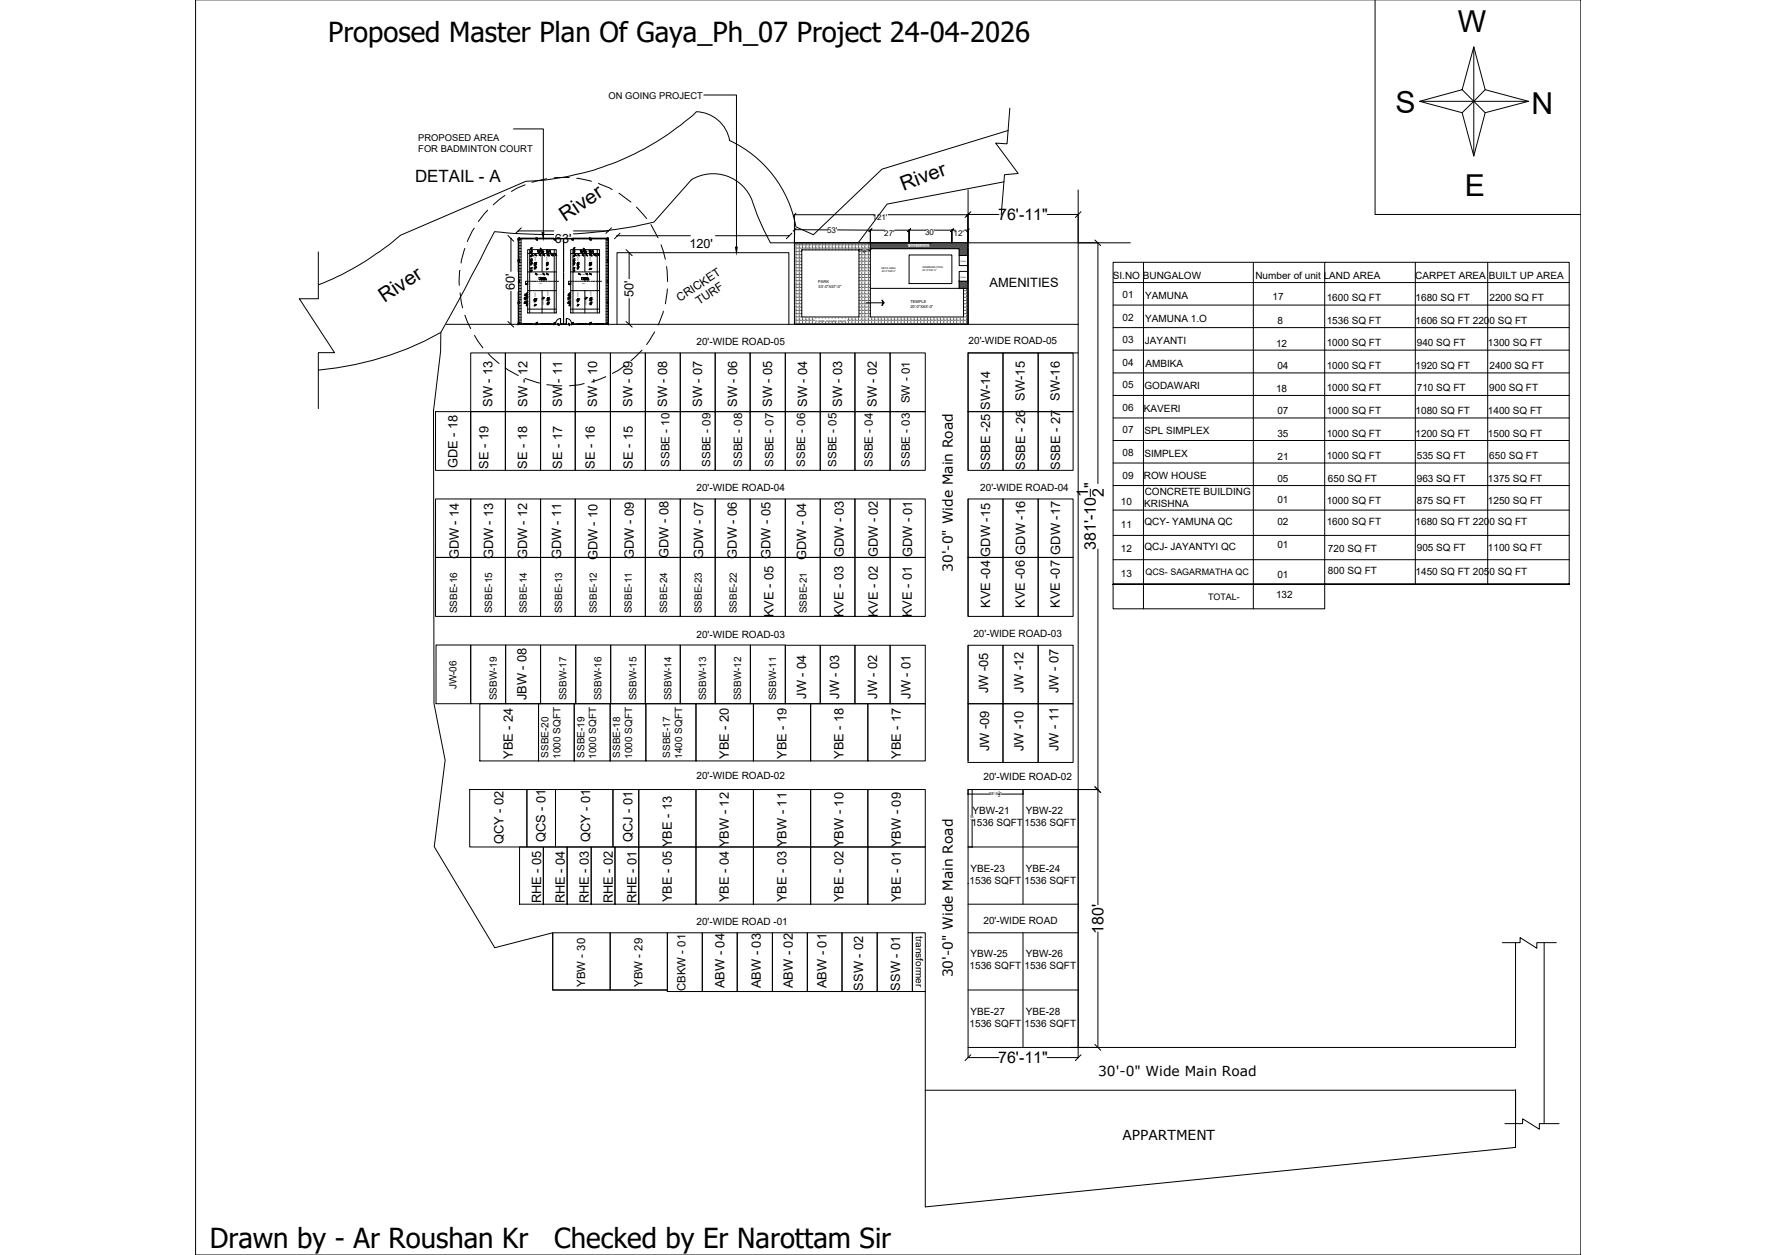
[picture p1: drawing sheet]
<svg xmlns="http://www.w3.org/2000/svg" width="297mm" height="210mm" viewBox="0 0 297 210" stroke-linecap="round" stroke-linejoin="round" font-family="sans-serif">
<defs><g id="words">
<g font-size="5.1">
<text x="243.8" y="5.3">W</text>
<text x="233.4" y="18.9">S</text>
<text x="256.1" y="19.1">N</text>
<text x="245" y="32.7">E</text>
</g>
<g font-size="4.6">
<text x="54.9" y="7">Proposed Master Plan Of Gaya_Ph_07 Project 24-04-2026</text>
<text x="35.1" y="208.8">Drawn by - Ar Roushan Kr</text>
<text x="92.7" y="208.8">Checked by Er Narottam Sir</text>
</g>
<g font-size="3.4">
<text x="151.1" y="32" transform="rotate(-21 151.1 32)">River</text>
<text x="94.5" y="37.1" transform="rotate(-34 94.5 37.1)">River</text>
<text x="64.3" y="50.7" transform="rotate(-34 64.3 50.7)">River</text>
</g>
<text font-size="2.8" x="69.4" y="30.5">DETAIL - A</text>
<g font-size="2.7">
<text x="166.9" y="36.8">76'-11&quot;</text>
<text x="182" y="83.1" transform="rotate(-90 182 83.1)">1</text>
<text x="184.6" y="83.2" transform="rotate(-90 184.6 83.2)">2</text>
<text x="183.3" y="91.9" transform="rotate(-90 183.3 91.9)">381'-10 &quot;</text>
<text x="184.6" y="156.2" transform="rotate(-90 184.6 156.2)">180'</text>
<text x="166.9" y="177.9">76'-11&quot;</text>
</g>
<g font-size="2.3">
<text x="159.4" y="95.6" transform="rotate(-90 159.4 95.6)">30'-0&quot; Wide Main Road</text>
<text x="159.4" y="163.5" transform="rotate(-90 159.4 163.5)">30'-0&quot; Wide Main Road</text>
<text x="183.7" y="179.9">30'-0&quot; Wide Main Road</text>
<text x="187.7" y="190.6">APPARTMENT</text>
</g>
<g font-size="2.1">
<text x="92.8" y="40.6">63'</text>
<text x="115.3" y="41.5">120'</text>
<text x="86.1" y="48.5" transform="rotate(-90 86.1 48.5)">60'</text>
<text x="105.9" y="49.7" transform="rotate(-90 105.9 49.7)">50'</text>
<text x="165.5" y="48">AMENITIES</text>
<text x="82.4" y="68" transform="rotate(-90 82.4 68)">SW - 13</text>
<text x="88.2" y="68" transform="rotate(-90 88.2 68)">SW - 12</text>
<text x="94.1" y="68" transform="rotate(-90 94.1 68)">SW - 11</text>
<text x="99.9" y="68" transform="rotate(-90 99.9 68)">SW - 10</text>
<text x="105.8" y="68" transform="rotate(-90 105.8 68)">SW - 09</text>
<text x="111.6" y="68" transform="rotate(-90 111.6 68)">SW - 08</text>
<text x="117.5" y="68" transform="rotate(-90 117.5 68)">SW - 07</text>
<text x="123.3" y="68" transform="rotate(-90 123.3 68)">SW - 06</text>
<text x="129.1" y="68" transform="rotate(-90 129.1 68)">SW - 05</text>
<text x="135" y="68" transform="rotate(-90 135 68)">SW - 04</text>
<text x="140.8" y="68" transform="rotate(-90 140.8 68)">SW - 03</text>
<text x="146.7" y="68" transform="rotate(-90 146.7 68)">SW - 02</text>
<text x="171.4" y="67" transform="rotate(-90 171.4 67)">SW-15</text>
<text x="177.2" y="67" transform="rotate(-90 177.2 67)">SW-16</text>
<text x="76.5" y="78.3" transform="rotate(-90 76.5 78.3)">GDE - 18</text>
<text x="81.7" y="78.4" transform="rotate(-90 81.7 78.4)">SE - 19</text>
<text x="88.2" y="78.4" transform="rotate(-90 88.2 78.4)">SE - 18</text>
<text x="94" y="78.4" transform="rotate(-90 94 78.4)">SE - 17</text>
<text x="99.5" y="78.4" transform="rotate(-90 99.5 78.4)">SE - 16</text>
<text x="105.8" y="78.4" transform="rotate(-90 105.8 78.4)">SE - 15</text>
<text x="165.6" y="78.6" transform="rotate(-90 165.6 78.6)">SSBE -25 SW-14</text>
<text x="171.4" y="78.6" transform="rotate(-90 171.4 78.6)">SSBE - 26</text>
<text x="177.3" y="78.6" transform="rotate(-90 177.3 78.6)">SSBE - 27</text>
<text x="76.7" y="93.6" transform="rotate(-90 76.7 93.6)">GDW - 14</text>
<text x="82.5" y="93.6" transform="rotate(-90 82.5 93.6)">GDW - 13</text>
<text x="88.2" y="93.6" transform="rotate(-90 88.2 93.6)">GDW - 12</text>
<text x="93.9" y="93.6" transform="rotate(-90 93.9 93.6)">GDW - 11</text>
<text x="99.9" y="93.7" transform="rotate(-90 99.9 93.7)">GDW - 10</text>
<text x="106" y="93.5" transform="rotate(-90 106 93.5)">GDW - 09</text>
<text x="111.8" y="93.4" transform="rotate(-90 111.8 93.4)">GDW - 08</text>
<text x="117.6" y="93.5" transform="rotate(-90 117.6 93.5)">GDW - 07</text>
<text x="123.2" y="93.4" transform="rotate(-90 123.2 93.4)">GDW - 06</text>
<text x="134.8" y="93.7" transform="rotate(-90 134.8 93.7)">GDW - 04</text>
<text x="141.1" y="93.2" transform="rotate(-90 141.1 93.2)">GDW - 03</text>
<text x="146.8" y="93.2" transform="rotate(-90 146.8 93.2)">GDW - 02</text>
<text x="152.6" y="93.2" transform="rotate(-90 152.6 93.2)">GDW - 01</text>
<text x="171.4" y="92.8" transform="rotate(-90 171.4 92.8)">GDW -16</text>
<text x="177.3" y="92.8" transform="rotate(-90 177.3 92.8)">GDW -17</text>
<text x="165.6" y="101.7" transform="rotate(-90 165.6 101.7)">KVE -04 GDW -15</text>
<text x="171.4" y="101.7" transform="rotate(-90 171.4 101.7)">KVE -06</text>
<text x="177.2" y="101.7" transform="rotate(-90 177.2 101.7)">KVE -07</text>
<text x="129.4" y="103.2" transform="rotate(-90 129.4 103.2)">KVE - 05 GDW - 05</text>
<text x="141.1" y="103.2" transform="rotate(-90 141.1 103.2)">KVE - 03</text>
<text x="146.8" y="103.2" transform="rotate(-90 146.8 103.2)">KVE - 02</text>
<text x="152.5" y="103.2" transform="rotate(-90 152.5 103.2)">KVE - 01</text>
<text x="88.1" y="117.1" transform="rotate(-90 88.1 117.1)">JBW - 08</text>
<text x="134.9" y="116.9" transform="rotate(-90 134.9 116.9)">JW - 04</text>
<text x="140.4" y="116.9" transform="rotate(-90 140.4 116.9)">JW - 03</text>
<text x="146.7" y="116.9" transform="rotate(-90 146.7 116.9)">JW - 02</text>
<text x="152.3" y="116.9" transform="rotate(-90 152.3 116.9)">JW - 01</text>
<text x="165.3" y="116" transform="rotate(-90 165.3 116)">JW -05</text>
<text x="171.2" y="115.8" transform="rotate(-90 171.2 115.8)">JW -12</text>
<text x="177" y="116" transform="rotate(-90 177 116)">JW - 07</text>
<text x="165.4" y="125.7" transform="rotate(-90 165.4 125.7)">JW -09</text>
<text x="171.2" y="125.7" transform="rotate(-90 171.2 125.7)">JW -10</text>
<text x="177" y="125.7" transform="rotate(-90 177 125.7)">JW - 11</text>
<text x="85.8" y="126.9" transform="rotate(-90 85.8 126.9)">YBE - 24</text>
<text x="121.9" y="126.9" transform="rotate(-90 121.9 126.9)">YBE - 20</text>
<text x="131.5" y="126.9" transform="rotate(-90 131.5 126.9)">YBE - 19</text>
<text x="141.1" y="126.9" transform="rotate(-90 141.1 126.9)">YBE - 18</text>
<text x="150.7" y="126.9" transform="rotate(-90 150.7 126.9)">YBE - 17</text>
<text x="84.2" y="141.2" transform="rotate(-90 84.2 141.2)">QCY - 02</text>
<text x="91.2" y="140.9" transform="rotate(-90 91.2 140.9)">QCS - 01</text>
<text x="98.7" y="140.9" transform="rotate(-90 98.7 140.9)">QCY - 01</text>
<text x="105.8" y="140.9" transform="rotate(-90 105.8 140.9)">QCJ - 01</text>
<text x="90.5" y="151.1" transform="rotate(-90 90.5 151.1)">RHE - 05</text>
<text x="94.5" y="151.1" transform="rotate(-90 94.5 151.1)">RHE - 04</text>
<text x="98.5" y="151.1" transform="rotate(-90 98.5 151.1)">RHE - 03</text>
<text x="102.5" y="151.1" transform="rotate(-90 102.5 151.1)">RHE - 02</text>
<text x="106.5" y="151.1" transform="rotate(-90 106.5 151.1)">RHE - 01</text>
<text x="112.3" y="150.9" transform="rotate(-90 112.3 150.9)">YBE - 05 YBE - 13</text>
<text x="121.9" y="150.9" transform="rotate(-90 121.9 150.9)">YBE - 04 YBW - 12</text>
<text x="131.5" y="150.9" transform="rotate(-90 131.5 150.9)">YBE - 03 YBW - 11</text>
<text x="141.1" y="150.9" transform="rotate(-90 141.1 150.9)">YBE - 02 YBW - 10</text>
<text x="150.7" y="150.9" transform="rotate(-90 150.7 150.9)">YBE - 01 YBW - 09</text>
<text x="121.2" y="165.3" transform="rotate(-90 121.2 165.3)">ABW - 04</text>
<text x="127.2" y="165.3" transform="rotate(-90 127.2 165.3)">ABW - 03</text>
<text x="132.6" y="165.3" transform="rotate(-90 132.6 165.3)">ABW - 02</text>
<text x="138.2" y="165.3" transform="rotate(-90 138.2 165.3)">ABW - 01</text>
<text x="144.4" y="165.7" transform="rotate(-90 144.4 165.7)">SSW - 02</text>
<text x="150.6" y="165.7" transform="rotate(-90 150.6 165.7)">SSW - 01</text>
</g>
<g font-size="1.9">
<text x="113.7" y="50.5" transform="rotate(-34 113.7 50.5)">CRICKET</text>
<text x="116.9" y="51.1" transform="rotate(-33 116.9 51.1)">TURF</text>
<text x="152.2" y="67.4" transform="rotate(-90 152.2 67.4)">SW - 01</text>
<text x="112" y="78.1" transform="rotate(-90 112 78.1)">SSBE - 10</text>
<text x="118.9" y="78.1" transform="rotate(-90 118.9 78.1)">SSBE - 09</text>
<text x="124.1" y="78.1" transform="rotate(-90 124.1 78.1)">SSBE - 08</text>
<text x="129.4" y="78.1" transform="rotate(-90 129.4 78.1)">SSBE - 07</text>
<text x="134.6" y="78.1" transform="rotate(-90 134.6 78.1)">SSBE - 06</text>
<text x="139.9" y="78.1" transform="rotate(-90 139.9 78.1)">SSBE - 05</text>
<text x="146" y="78.1" transform="rotate(-90 146 78.1)">SSBE - 04</text>
<text x="152.2" y="78.1" transform="rotate(-90 152.2 78.1)">SSBE - 03</text>
<text x="97.9" y="165" transform="rotate(-90 97.9 165)">YBW - 30</text>
<text x="107.5" y="165" transform="rotate(-90 107.5 165)">YBW - 29</text>
<text x="114.6" y="165.7" transform="rotate(-90 114.6 165.7)">CBKW - 01</text>
</g>
<g font-size="1.7">
<text x="186.1" y="46.7">SI.NO BUNGALOW</text>
<text x="210" y="46.7">Number of unit LAND AREA</text>
<text x="236.7" y="46.7">CARPET AREA BUILT UP AREA</text>
<text x="187.7" y="49.9">01</text>
<text x="187.7" y="53.7">02</text>
<text x="191.5" y="50">YAMUNA</text>
<text x="191.5" y="53.8">YAMUNA 1.O</text>
<text x="212.8" y="50.2">17</text>
<text x="221.9" y="50.4">1600 SQ FT</text>
<text x="236.8" y="50.4">1680 SQ FT</text>
<text x="249.1" y="50.4">2200 SQ FT</text>
<text x="116.5" y="57.6">20'-WIDE ROAD-05</text>
<text x="162" y="57.5">20'-WIDE ROAD-05</text>
<text x="187.7" y="57.4">03</text>
<text x="191.5" y="57.5">JAYANTI</text>
<text x="213.4" y="58">12</text>
<text x="213.6" y="54.2">8</text>
<text x="221.9" y="54.2">1536 SQ FT</text>
<text x="221.9" y="57.9">1000 SQ FT</text>
<text x="236.8" y="54.2">1606 SQ FT 2200 SQ FT</text>
<text x="237" y="57.9">940 SQ FT</text>
<text x="248.9" y="57.9">1300 SQ FT</text>
<text x="187.7" y="61.2">04</text>
<text x="187.7" y="65">05</text>
<text x="191.4" y="65.1">GODAWARI</text>
<text x="191.6" y="61.4">AMBIKA</text>
<text x="213.4" y="65.5">18</text>
<text x="213.6" y="61.8">04</text>
<text x="221.9" y="61.7">1000 SQ FT</text>
<text x="221.9" y="65.5">1000 SQ FT</text>
<text x="236.8" y="61.7">1920 SQ FT</text>
<text x="237" y="65.5">710 SQ FT</text>
<text x="249.1" y="65.5">900 SQ FT</text>
<text x="249.1" y="61.7">2400 SQ FT</text>
<text x="187.7" y="68.7">06</text>
<text x="191.3" y="68.9">KAVERI</text>
<text x="213.6" y="69.3">07</text>
<text x="221.9" y="69.3">1000 SQ FT</text>
<text x="236.8" y="69.3">1080 SQ FT</text>
<text x="248.9" y="69.3">1400 SQ FT</text>
<text x="187.7" y="72.5">07</text>
<text x="187.7" y="76.3">08</text>
<text x="191.4" y="72.7">SPL SIMPLEX</text>
<text x="191.4" y="76.4">SIMPLEX</text>
<text x="213.6" y="73.1">35</text>
<text x="213.7" y="76.9">21</text>
<text x="221.9" y="73">1000 SQ FT</text>
<text x="221.9" y="76.8">1000 SQ FT</text>
<text x="236.8" y="73">1200 SQ FT</text>
<text x="237" y="76.8">535 SQ FT</text>
<text x="248.9" y="73">1500 SQ FT</text>
<text x="249.1" y="76.8">650 SQ FT</text>
<text x="116.5" y="82.1">20'-WIDE ROAD-04</text>
<text x="163.9" y="82.1">20'-WIDE ROAD-04</text>
<text x="187.7" y="80.1">09</text>
<text x="191.3" y="80.2">ROW HOUSE</text>
<text x="191.5" y="82.8">CONCRETE BUILDING</text>
<text x="213.6" y="80.7">05</text>
<text x="222.1" y="80.6">650 SQ FT</text>
<text x="237" y="80.6">963 SQ FT</text>
<text x="248.9" y="80.6">1375 SQ FT</text>
<text x="187.5" y="84.5">10</text>
<text x="187.5" y="88.4">11</text>
<text x="191.4" y="84.8">KRISHNA</text>
<text x="191.4" y="87.8">QCY- YAMUNA QC</text>
<text x="213.6" y="84.1">01</text>
<text x="213.6" y="87.8">02</text>
<text x="221.9" y="84.3">1000 SQ FT</text>
<text x="221.9" y="87.9">1600 SQ FT</text>
<text x="236.8" y="87.8">1680 SQ FT 2200 SQ FT</text>
<text x="237" y="84.3">875 SQ FT</text>
<text x="248.9" y="84.3">1250 SQ FT</text>
<text x="187.5" y="92.4">12</text>
<text x="191.4" y="92">QCJ- JAYANTYI QC</text>
<text x="213.6" y="91.7">01</text>
<text x="222.1" y="92.3">720 SQ FT</text>
<text x="237" y="92.1">905 SQ FT</text>
<text x="248.9" y="92.2">1100 SQ FT</text>
<text x="187.5" y="96.5">13</text>
<text x="213.4" y="100.1">132</text>
<text x="213.6" y="96.7">01</text>
<text x="222.1" y="96.1">800 SQ FT</text>
<text x="236.8" y="96.2">1450 SQ FT 2050 SQ FT</text>
<text x="76.4" y="102.6" transform="rotate(-90 76.4 102.6)">SSBE-16</text>
<text x="82.3" y="102.6" transform="rotate(-90 82.3 102.6)">SSBE-15</text>
<text x="88.1" y="102.6" transform="rotate(-90 88.1 102.6)">SSBE-14</text>
<text x="94" y="102.6" transform="rotate(-90 94 102.6)">SSBE-13</text>
<text x="99.8" y="102.6" transform="rotate(-90 99.8 102.6)">SSBE-12</text>
<text x="105.7" y="102.6" transform="rotate(-90 105.7 102.6)">SSBE-11</text>
<text x="111.6" y="102.6" transform="rotate(-90 111.6 102.6)">SSBE-24</text>
<text x="116.5" y="106.7">20'-WIDE ROAD-03</text>
<text x="117.4" y="102.6" transform="rotate(-90 117.4 102.6)">SSBE-23</text>
<text x="123.2" y="102.6" transform="rotate(-90 123.2 102.6)">SSBE-22</text>
<text x="134.9" y="102.6" transform="rotate(-90 134.9 102.6)">SSBE-21</text>
<text x="162.8" y="106.6">20'-WIDE ROAD-03</text>
<text x="76.4" y="115.3" transform="rotate(-90 76.4 115.3)">JW-06</text>
<text x="83.1" y="117.2" transform="rotate(-90 83.1 117.2)">SSBW-19</text>
<text x="94.8" y="117.2" transform="rotate(-90 94.8 117.2)">SSBW-17</text>
<text x="100.6" y="117.2" transform="rotate(-90 100.6 117.2)">SSBW-16</text>
<text x="106.5" y="117.2" transform="rotate(-90 106.5 117.2)">SSBW-15</text>
<text x="112.3" y="117.2" transform="rotate(-90 112.3 117.2)">SSBW-14</text>
<text x="118.1" y="117.2" transform="rotate(-90 118.1 117.2)">SSBW-13</text>
<text x="124" y="117.2" transform="rotate(-90 124 117.2)">SSBW-12</text>
<text x="129.8" y="117.2" transform="rotate(-90 129.8 117.2)">SSBW-11</text>
<text x="91.7" y="126.7" transform="rotate(-90 91.7 126.7)">SSBE-20</text>
<text x="93.8" y="126.9" transform="rotate(-90 93.8 126.9)">1000 SQFT</text>
<text x="97.7" y="126.7" transform="rotate(-90 97.7 126.7)">SSBE-19</text>
<text x="99.7" y="126.9" transform="rotate(-90 99.7 126.9)">1000 SQFT</text>
<text x="103.7" y="126.7" transform="rotate(-90 103.7 126.7)">SSBE-18</text>
<text x="105.7" y="126.9" transform="rotate(-90 105.7 126.9)">1000 SQFT</text>
<text x="112.1" y="126.7" transform="rotate(-90 112.1 126.7)">SSBE-17</text>
<text x="114.1" y="126.9" transform="rotate(-90 114.1 126.9)">1400 SQFT</text>
<text x="116.5" y="130.4">20'-WIDE ROAD-02</text>
<text x="164.5" y="130.5">20'-WIDE ROAD-02</text>
<text x="162.6" y="136.2">YBW-21</text>
<text x="171.6" y="136.2">YBW-22</text>
<text x="162.5" y="138.2">1536 SQFT</text>
<text x="171.4" y="138.2">1536 SQFT</text>
<text x="162.2" y="147.8">1536 SQFT</text>
<text x="162.3" y="145.8">YBE-23</text>
<text x="171.4" y="147.8">1536 SQFT</text>
<text x="171.6" y="145.8">YBE-24</text>
<text x="116.5" y="154.7">20'-WIDE ROAD -01</text>
<text x="164.5" y="154.6">20'-WIDE ROAD</text>
<text x="153.1" y="156.6" transform="rotate(90 153.1 156.6)">transformer</text>
<text x="162.3" y="160.1">YBW-25</text>
<text x="171.6" y="160.1">YBW-26</text>
<text x="162.2" y="162.2">1536 SQFT</text>
<text x="171.4" y="162.2">1536 SQFT</text>
<text x="162.2" y="171.7">1536 SQFT</text>
<text x="162.3" y="169.7">YBE-27</text>
<text x="171.4" y="171.7">1536 SQFT</text>
<text x="171.6" y="169.7">YBE-28</text>
</g>
<g font-size="1.6">
<text x="101.8" y="16.6">ON GOING PROJECT</text>
<text x="70" y="23.5">PROPOSED AREA</text>
<text x="70" y="25.4">FOR BADMINTON COURT</text>
</g>
<g font-size="1.5">
<text x="191.6" y="96.1">QCS- SAGARMATHA QC</text>
<text x="202" y="100.4">TOTAL-</text>
</g>
<g font-size="1.3">
<text x="138.3" y="38.9">53'</text>
<text x="146" y="36.8">121'</text>
<text x="147.9" y="39.4">27'</text>
<text x="154.7" y="39.4">30'</text>
<text x="159.5" y="39.4">12'</text>
</g>
<g font-size=".7">
<text x="136.8" y="47.3">PARK</text>
<text x="144.3" y="42.3">8'</text>
<text x="136.9" y="48.1">53'-0&quot;X57'-0&quot;</text>
<text x="152.3" y="50.7">TEMPLE</text>
<text x="152.3" y="51.5">20'-0&quot;X65'-0&quot;</text>
<text x="162.8" y="137.3" transform="rotate(-90 162.8 137.3)">40'</text>
<text x="165.5" y="133">38'-5 &quot;</text>
<text x="166.9" y="132.7">1</text>
<text x="166.9" y="133.4">2</text>
</g>
<g font-size=".4">
<text x="151.8" y="41.4">4'-WIDE PLANTER</text>
<text x="147.4" y="45">DECK AREA</text>
<text x="147.5" y="45.5">29'-0&quot;X28'-0&quot;</text>
<text x="154.3" y="44.8">SWIMMING POOL</text>
<text x="154.3" y="45.4">20'-0&quot;X30'-0&quot;</text>
<text x="136.4" y="53.8">5'-WIDE JOGGING TRACK</text>
</g>
<g font-size=".3">
<text x="90.2" y="46.8">C</text>
<text x="91.4" y="46.9">1</text>
<text x="97.3" y="46.8">C</text>
<text x="98.5" y="46.9">2</text>
<text x="160.5" y="43.8">C.ROOM</text>
<text x="160.5" y="46.5">C.ROOM</text>
</g>
<g font-size=".2">
<text x="90.5" y="41.8">INE</text>
<text x="97.7" y="41.8">INE</text>
<text x="88.9" y="45.6" transform="rotate(-90 88.9 45.6)">SI E OUN R INE SIN ES</text>
<text x="89.1" y="42.8">ON SER ICE INE OU ES</text>
<text x="89.4" y="46">S ORT SER ICE INE</text>
<text x="89.6" y="45.2" transform="rotate(-90 89.6 45.2)">RI T</text>
<text x="89.6" y="43.9" transform="rotate(-90 89.6 43.9)">F COURT</text>
<text x="90.2" y="42.2">C OUN R</text>
<text x="90.2" y="47.5">NET</text>
<text x="91.6" y="44.9" transform="rotate(-90 91.6 44.9)">EFT</text>
<text x="91.6" y="43.9" transform="rotate(-90 91.6 43.9)">F COURT</text>
<text x="96.1" y="45.6" transform="rotate(-90 96.1 45.6)">SI E OUN R INE SIN ES</text>
<text x="96.3" y="42.8">ON SER ICE INE OU ES</text>
<text x="96.7" y="46">S ORT SER ICE INE</text>
<text x="96.8" y="45.2" transform="rotate(-90 96.8 45.2)">RI T</text>
<text x="96.8" y="43.9" transform="rotate(-90 96.8 43.9)">F COURT</text>
<text x="97.4" y="42.2">C OUN R</text>
<text x="97.4" y="47.5">NET</text>
<text x="98.8" y="44.9" transform="rotate(-90 98.8 44.9)">EFT</text>
<text x="98.8" y="43.9" transform="rotate(-90 98.8 43.9)">F COURT</text>
<text x="88" y="50.4" transform="rotate(-90 88 50.4)">OU ES</text>
<text x="88.2" y="51.3" transform="rotate(-90 88.2 51.3)">SI E OUN R INE</text>
<text x="89.6" y="51" transform="rotate(-90 89.6 51)">EFT</text>
<text x="89.6" y="49.9" transform="rotate(-90 89.6 49.9)">F COURT</text>
<text x="91" y="51" transform="rotate(-90 91 51)">CENTER INE</text>
<text x="91.8" y="51.1" transform="rotate(-90 91.8 51.1)">RI T</text>
<text x="91.8" y="49.8" transform="rotate(-90 91.8 49.8)">F COURT</text>
<text x="95.2" y="50.4" transform="rotate(-90 95.2 50.4)">OU ES</text>
<text x="95.4" y="51.3" transform="rotate(-90 95.4 51.3)">SI E OUN R INE</text>
<text x="96.8" y="51" transform="rotate(-90 96.8 51)">EFT</text>
<text x="96.8" y="49.9" transform="rotate(-90 96.8 49.9)">F COURT</text>
<text x="98.1" y="51" transform="rotate(-90 98.1 51)">CENTER INE</text>
<text x="98.9" y="51.1" transform="rotate(-90 98.9 51.1)">RI T</text>
<text x="98.9" y="49.8" transform="rotate(-90 98.9 49.8)">F COURT</text>
</g>
</g></defs>
<!-- layer: PDF3_PDF_Text -->
<g fill="#000" stroke="#000" stroke-width=".17">
<path d="M87.8 50.7l.2-.1zM87.8 50.6h.2l-.2 .1z"/>
<path d="M87.8 50.7l.2-.1zM87.8 50.6v.1l.2-.1z"/>
<path d="M87.8 50.5h.2v-.1zM87.8 50.4h.2l-.2 .1z"/>
<path d="M87.8 50.5l.2-.1zM87.8 50.4v.1l.2-.1z"/>
<path d="M87.8 50h.2v-.1zM87.8 49.9h.2l-.2 .1z"/>
<path d="M87.8 50l.2-.1v.1zM87.8 49.9v.1l.2-.1z"/>
<path d="M87.8 49.8l.2-.1zM87.8 49.7h.2l-.2 .1z"/>
<path d="M87.8 49.8l.2-.1zM87.8 49.7v.1l.2-.1z"/>
<path d="M87.8 49.3h.2v-.1zM87.8 49.2h.2l-.2 .1z"/>
<path d="M87.8 49.3l.2-.1v.1zM87.8 49.2v.1l.2-.1z"/>
<path d="M88.1 51h.1v-.1zM88.1 50.9h.1l-.1 .1z"/>
<path d="M88.1 51l.1-.1v.1zM88.1 50.9v.1l.1-.1z"/>
<path d="M88.2 50.5l-.1 .1h.1zM88.1 50.5h.1l-.1 .1z"/>
<path d="M88.1 50.6l.1-.1v.1zM88.1 50.5v.1l.1-.1z"/>
<path d="M88.2 49.8l-.1 .1h.1zM88.1 49.8h.1l-.1 .1z"/>
<path d="M88.1 49.9l.1-.1v.1zM88.1 49.8v.1l.1-.1z"/>
<path d="M88.1 49.8h.1v-.2zM88.1 49.6h.1l-.1 .2z"/>
<path d="M88.1 49.8l.1-.2v.2zM88.1 49.6v.2l.1-.2z"/>
<path d="M88.1 49.4h.1v-.1zM88.1 49.3h.1l-.1 .1z"/>
<path d="M88.1 49.4l.1-.1v.1zM88.1 49.3v.1l.1-.1z"/>
<path d="M88.2 49l-.1 .2h.1zM88.1 49h.1l-.1 .2z"/>
<path d="M88.1 49.2l.1-.2v.2zM88.1 49v.2l.1-.2z"/>
<path d="M88.9 45.2l-.1 .2h.1zM88.8 45.2h.1l-.1 .2z"/>
<path d="M88.9 45.2v.2h-.1zM88.8 45.2v.2l.1-.2z"/>
<path d="M88.9 44.8l-.1 .1h.1zM88.8 44.8h.1l-.1 .1z"/>
<path d="M88.8 44.9l.1-.1zM88.8 44.8v.1l.1-.1z"/>
<path d="M88.9 44.1l-.1 .2h.1zM88.8 44.1h.1l-.1 .2z"/>
<path d="M88.9 44.1v.2h-.1zM88.8 44.1v.2l.1-.2z"/>
<path d="M88.9 44l-.1 .1h.1zM88.8 44h.1l-.1 .1z"/>
<path d="M88.8 44h.1zM88.8 44h.1z"/>
<path d="M88.9 43.6l-.1 .1h.1zM88.8 43.6h.1l-.1 .1z"/>
<path d="M88.8 43.7l.1-.1zM88.8 43.6v.1l.1-.1z"/>
<path d="M88.8 43.4h.1zM88.8 43.4h.1h-.1z"/>
<path d="M88.8 43.4h.1zM88.8 43.4h.1z"/>
<path d="M88.9 42.7l-.1 .2h.1zM88.8 42.7h.1l-.1 .2z"/>
<path d="M88.9 42.7v.2h-.1zM88.8 42.7v.2l.1-.2z"/>
<path d="M88.9 42.1l-.1 .2h.1zM88.8 42.1h.1l-.1 .2z"/>
<path d="M88.8 42.3l.1-.1zM88.8 42.2v.1l.1-.1z"/>
<path d="M88.9 42l-.1 .1h.1zM88.8 42h.1l-.1 .1z"/>
<path d="M88.9 42v.1h-.1zM88.8 42v.1l.1-.1z"/>
<path d="M88.9 41.5l-.1 .1h.1zM88.8 41.5h.1l-.1 .1z"/>
<path d="M88.8 41.6l.1-.1zM88.8 41.5v.1l.1-.1z"/>
<path d="M89 42.6l.1 .1zM89 42.6l.1 .1z"/>
<path d="M89 42.6l.1 .1zM89 42.6l.1 .1z"/>
<path d="M89.5 42.6v.1h.1zM89.5 42.6h.1v.1z"/>
<path d="M89.5 42.6l.1 .1h-.1zM89.5 42.6l.1 .1v-.1z"/>
<path d="M89.4 51.1h.2v-.1zM89.4 51h.2l-.2 .1z"/>
<path d="M89.4 51.1l.2-.1v.1zM89.4 51v.1l.2-.1z"/>
<path d="M89.4 50.4h.2v-.1zM89.4 50.3h.2l-.2 .1z"/>
<path d="M89.4 50.4l.2-.1v.1zM89.4 50.3v.1l.2-.1z"/>
<path d="M89.4 50.2l.2-.1zM89.4 50.1h.2l-.2 .1z"/>
<path d="M89.4 50.2l.2-.1zM89.4 50.1v.1l.2-.1z"/>
<path d="M89.4 50.1l.2-.1zM89.4 50h.2l-.2 .1z"/>
<path d="M89.4 50.1l.2-.1zM89.4 50v.1l.2-.1z"/>
<path d="M89.4 44.9h.2v-.1zM89.4 44.8h.2l-.2 .1z"/>
<path d="M89.4 44.9l.2-.1v.1zM89.4 44.8v.1l.2-.1z"/>
<path d="M89.4 44.8h.2v-.2zM89.4 44.6h.2l-.2 .2z"/>
<path d="M89.4 44.8l.2-.2v.2zM89.4 44.6v.2l.2-.2z"/>
<path d="M89.4 44.4h.2v-.1zM89.4 44.3h.2l-.2 .1z"/>
<path d="M89.4 44.4l.2-.1v.1zM89.4 44.3v.1l.2-.1z"/>
<path d="M89.4 44.2h.2v-.1zM89.4 44.1h.2l-.2 .1z"/>
<path d="M89.4 44.2l.2-.1v.1zM89.4 44.1v.1l.2-.1z"/>
<path d="M89.4 44h.2v-.1zM89.4 43.9h.2l-.2 .1z"/>
<path d="M89.4 44l.2-.1zM89.4 43.9v.1l.2-.1z"/>
<path d="M89.6 45.8v.1h.2zM89.6 45.8h.2v.1z"/>
<path d="M89.6 45.8l.1 .1zM89.6 45.8l.1 .1z"/>
<path d="M89.9 42v.1h.2zM89.9 42h.2v.1z"/>
<path d="M89.9 42l.1 .1zM89.9 42l.1 .1z"/>
<path d="M90.1 42v.1h.1zM90.1 42h.1v.1z"/>
<path d="M90.1 42l.1 .1h-.1zM90.1 42l.1 .1v-.1z"/>
<path d="M90.2 42.6v.1h.2zM90.2 42.6h.2v.1z"/>
<path d="M90.2 42.6l.2 .1h-.2zM90.2 42.6l.2 .1v-.1z"/>
<path d="M90.4 41.6l.1 .2zM90.4 41.6l.1 .2z"/>
<path d="M90.4 41.6l.1 .2zM90.4 41.6l.1 .2z"/>
<path d="M90.5 42v.1h.1zM90.5 42h.1v.1z"/>
<path d="M90.5 42l.1 .1h-.1zM90.5 42l.1 .1v-.1z"/>
<path d="M90.5 46.5v.3h.1zM90.5 46.5h.1v.3z"/>
<path d="M90.5 46.6l.1 .2h-.1zM90.5 46.6l.1 .2v-.2z"/>
<path d="M90.7 46.5v.3h.1zM90.7 46.5h.1v.3z"/>
<path d="M90.7 46.6l.1 .2h-.1zM90.7 46.6l.1 .2v-.2z"/>
<path d="M90.7 42v.1h.1zM90.7 42h.1v.1z"/>
<path d="M90.7 42l.1 .1h-.1zM90.7 42l.1 .1v-.1z"/>
<path d="M90.9 42.6v.1h.1zM90.9 42.6h.1v.1z"/>
<path d="M90.9 45.8l.1 .1zM90.9 45.8l.1 .1z"/>
<path d="M90.9 45.8l.1 .1zM90.9 45.8l.1 .1z"/>
<path d="M90.9 42.6l.1 .1zM90.9 42.6l.1 .1z"/>
<path d="M90.9 46.5v.3h.2zM90.9 46.5h.2v.3z"/>
<path d="M90.9 46.6l.2 .2h-.2zM90.9 46.6l.2 .2v-.2z"/>
<path d="M90.8 49.9l.1-.1zM90.8 49.8v.1l.1-.1z"/>
<path d="M90.8 50h.2v-.2zM90.8 49.8h.2l-.2 .2z"/>
<path d="M91.1 46.5v.3h.2zM91.1 46.5h.2v.3z"/>
<path d="M91.2 46.6l.1 .2h-.1zM91.2 46.6l.1 .2v-.2z"/>
<path d="M91.4 42l.1 .1zM91.4 42l.1 .1z"/>
<path d="M91.4 42l.1 .1zM91.4 42l.1 .1z"/>
<path d="M91.5 45.8v.1h.1zM91.5 45.8h.1v.1z"/>
<path d="M91.5 45.8l.1 .1zM91.5 45.8l.1 .1z"/>
<path d="M91.6 42.6v.1zM91.6 42.6v.1z"/>
<path d="M91.6 42.6v.1zM91.6 42.6v.1z"/>
<path d="M91.6 42l.1 .1zM91.6 42l.1 .1z"/>
<path d="M91.6 42l.1 .1zM91.6 42l.1 .1z"/>
<path d="M91.6 44.9l-.1 .2h.1zM91.5 44.9h.1l-.1 .2z"/>
<path d="M91.5 45.1l.1-.1zM91.5 45v.1l.1-.1z"/>
<path d="M91.6 44.3l-.1 .1h.1zM91.5 44.3h.1l-.1 .1z"/>
<path d="M91.5 44.4l.1-.1v.1zM91.5 44.3v.1l.1-.1z"/>
<path d="M91.6 44.1l-.1 .1h.1zM91.5 44.1h.1l-.1 .1z"/>
<path d="M91.5 44.2l.1-.1v.1zM91.5 44.1v.1l.1-.1z"/>
<path d="M91.5 44h.1v-.1zM91.5 43.9h.1l-.1 .1z"/>
<path d="M91.5 44l.1-.1v.1zM91.5 43.9v.1l.1-.1z"/>
<path d="M91.7 42.6v.1h.1zM91.7 42.6h.1v.1z"/>
<path d="M91.7 42.6l.1 .1zM91.7 42.6l.1 .1z"/>
<path d="M91.6 50.9h.2v-.2zM91.6 50.7h.2l-.2 .2z"/>
<path d="M91.6 50.9l.2-.2v.2zM91.6 50.7v.2l.2-.2z"/>
<path d="M91.6 50.7h.2v-.1zM91.6 50.6h.2l-.2 .1z"/>
<path d="M91.6 50.6h.2zM91.6 50.6h.2z"/>
<path d="M91.6 50.3l.2-.1zM91.6 50.2h.2l-.2 .1z"/>
<path d="M91.6 50.3l.2-.1zM91.6 50.2v.1l.2-.1z"/>
<path d="M91.6 50.1h.2v-.1zM91.6 50h.2l-.2 .1z"/>
<path d="M91.6 50.1l.2-.1v.1zM91.6 50v.1l.2-.1z"/>
<path d="M91.6 49.9h.2v-.1zM91.6 49.8h.2l-.2 .1z"/>
<path d="M91.6 49.9l.2-.1v.1zM91.6 49.8v.1l.2-.1z"/>
<path d="M91.9 42v.1h.2zM91.9 42h.2v.1z"/>
<path d="M91.9 42l.2 .1h-.2zM91.9 42l.2 .1v-.1z"/>
<path d="M92.2 42.6v.1h.2zM92.2 42.6h.2v.1z"/>
<path d="M92.2 42.6l.2 .1h-.2zM92.2 42.6l.2 .1v-.1z"/>
<path d="M92.4 42.6v.1h.1zM92.4 42.6h.1v.1z"/>
<path d="M92.4 42.6l.1 .1h-.1zM92.4 42.6l.1 .1v-.1z"/>
<path d="M92.9 42.6v.1h.1zM92.9 42.6h.1v.1z"/>
<path d="M92.9 42.6l.1 .1h-.1zM92.9 42.6l.1 .1v-.1z"/>
<path d="M93.3 54.2v.1h.2zM93.3 54.2h.2v.1z"/>
<path d="M93.3 54.2l.2 .1h-.2zM93.3 54.2l.2 .1v-.1z"/>
<path d="M95.2 54.2v.1zM95.2 54.2v.1z"/>
<path d="M95.2 54.2v.1zM95.2 54.2v.1z"/>
<path d="M95.1 50.7l.1-.1zM95.1 50.6h.1l-.1 .1z"/>
<path d="M95.1 50.7l.1-.1zM95.1 50.6v.1l.1-.1z"/>
<path d="M95.2 50.4l-.1 .1h.1zM95.1 50.4h.1l-.1 .1z"/>
<path d="M95.1 50.5l.1-.1zM95.1 50.4v.1l.1-.1z"/>
<path d="M95.2 49.9l-.1 .1h.1zM95.1 49.9h.1l-.1 .1z"/>
<path d="M95.1 50l.1-.1v.1zM95.1 49.9v.1l.1-.1z"/>
<path d="M95.1 49.8l.1-.1zM95.1 49.7h.1l-.1 .1z"/>
<path d="M95.1 49.8l.1-.1zM95.1 49.7v.1l.1-.1z"/>
<path d="M95.2 49.2l-.1 .1h.1zM95.1 49.2h.1l-.1 .1z"/>
<path d="M95.1 49.3l.1-.1v.1zM95.1 49.2v.1l.1-.1z"/>
<path d="M95.2 51h.2v-.1zM95.2 50.9h.2l-.2 .1z"/>
<path d="M95.2 51l.2-.1v.1zM95.2 50.9v.1l.2-.1z"/>
<path d="M95.4 50.5l-.2 .1h.2zM95.2 50.5h.2l-.2 .1z"/>
<path d="M95.2 50.6l.2-.1v.1zM95.2 50.5v.1l.2-.1z"/>
<path d="M95.4 49.8l-.2 .1h.2zM95.2 49.8h.2l-.2 .1z"/>
<path d="M95.2 49.9l.2-.1v.1zM95.2 49.8v.1l.2-.1z"/>
<path d="M95.2 49.8h.2v-.2zM95.2 49.6h.2l-.2 .2z"/>
<path d="M95.2 49.8l.2-.2v.2zM95.2 49.6v.2l.2-.2z"/>
<path d="M95.2 49.4h.2v-.1zM95.2 49.3h.2l-.2 .1z"/>
<path d="M95.2 49.4l.2-.1v.1zM95.2 49.3v.1l.2-.1z"/>
<path d="M95.4 49l-.2 .2h.2zM95.2 49h.2l-.2 .2z"/>
<path d="M95.2 49.2l.2-.2v.2zM95.2 49v.2l.2-.2z"/>
<path d="M96.1 45.2l-.1 .2h.1zM96 45.2h.1l-.1 .2z"/>
<path d="M96.1 45.2v.2h-.1zM96 45.2v.2l.1-.2z"/>
<path d="M96.1 44.8l-.1 .1h.1zM96 44.8h.1l-.1 .1z"/>
<path d="M96 44.9l.1-.1zM96 44.8v.1l.1-.1z"/>
<path d="M96.1 44.1l-.1 .2h.1zM96 44.1h.1l-.1 .2z"/>
<path d="M96.1 44.1v.2h-.1zM96 44.1v.2l.1-.2z"/>
<path d="M96.1 44l-.1 .1h.1zM96 44h.1l-.1 .1z"/>
<path d="M96 44h.1zM96 44h.1z"/>
<path d="M96.1 43.6l-.1 .1h.1zM96 43.6h.1l-.1 .1z"/>
<path d="M96 43.7l.1-.1zM96 43.6v.1l.1-.1z"/>
<path d="M96 43.4h.1zM96 43.4h.1h-.1z"/>
<path d="M96 43.4h.1zM96 43.4h.1z"/>
<path d="M96.1 42.7l-.1 .2h.1zM96 42.7h.1l-.1 .2z"/>
<path d="M96.1 42.7v.2h-.1zM96 42.7v.2l.1-.2z"/>
<path d="M96.1 42.1l-.1 .2h.1zM96 42.1h.1l-.1 .2z"/>
<path d="M96 42.3l.1-.1zM96 42.2v.1l.1-.1z"/>
<path d="M96.1 42l-.1 .1h.1zM96 42h.1l-.1 .1z"/>
<path d="M96.1 42v.1h-.1zM96 42v.1l.1-.1z"/>
<path d="M96.1 41.5l-.1 .1h.1zM96 41.5h.1l-.1 .1z"/>
<path d="M96 41.6l.1-.1zM96 41.5v.1l.1-.1z"/>
<path d="M96.2 42.6v.1h.1zM96.2 42.6h.1v.1z"/>
<path d="M96.2 42.6l.1 .1h-.1zM96.2 42.6l.1 .1v-.1z"/>
<path d="M96.7 42.6l.1 .1zM96.7 42.6l.1 .1z"/>
<path d="M96.7 42.6l.1 .1zM96.7 42.6l.1 .1z"/>
<path d="M96.6 51.1h.2v-.1zM96.6 51h.2l-.2 .1z"/>
<path d="M96.6 51.1l.2-.1v.1zM96.6 51v.1l.2-.1z"/>
<path d="M96.6 50.4h.2v-.1zM96.6 50.3h.2l-.2 .1z"/>
<path d="M96.6 50.4l.2-.1v.1zM96.6 50.3v.1l.2-.1z"/>
<path d="M96.6 50.2l.2-.1zM96.6 50.1h.2l-.2 .1z"/>
<path d="M96.6 50.2l.2-.1zM96.6 50.1v.1l.2-.1z"/>
<path d="M96.6 50.1l.2-.1zM96.6 50h.2l-.2 .1z"/>
<path d="M96.6 50.1l.2-.1zM96.6 50v.1l.2-.1z"/>
<path d="M96.6 44.9h.2v-.1zM96.6 44.8h.2l-.2 .1z"/>
<path d="M96.6 44.9l.2-.1v.1zM96.6 44.8v.1l.2-.1z"/>
<path d="M96.6 44.8h.2v-.2zM96.6 44.6h.2l-.2 .2z"/>
<path d="M96.6 44.8l.2-.2v.2zM96.6 44.6v.2l.2-.2z"/>
<path d="M96.6 44.4h.2v-.1zM96.6 44.3h.2l-.2 .1z"/>
<path d="M96.6 44.4l.2-.1v.1zM96.6 44.3v.1l.2-.1z"/>
<path d="M96.6 44.2h.2v-.1zM96.6 44.1h.2l-.2 .1z"/>
<path d="M96.6 44.2l.2-.1v.1zM96.6 44.1v.1l.2-.1z"/>
<path d="M96.6 44h.2v-.1zM96.6 43.9h.2l-.2 .1z"/>
<path d="M96.6 44l.2-.1zM96.6 43.9v.1l.2-.1z"/>
<path d="M96.8 45.8v.1h.2zM96.8 45.8h.2v.1z"/>
<path d="M96.8 45.8l.2 .1h-.2zM96.8 45.8l.2 .1v-.1z"/>
<path d="M97.1 42v.1h.1zM97.1 42h.1v.1z"/>
<path d="M97.1 42l.1 .1h-.1zM97.1 42l.1 .1v-.1z"/>
<path d="M97.3 42v.1h.1zM97.3 42h.1v.1z"/>
<path d="M97.3 42l.1 .1h-.1zM97.3 42l.1 .1v-.1z"/>
<path d="M97.4 42.6l.1 .1zM97.4 42.6l.1 .1z"/>
<path d="M97.4 42.6l.1 .1zM97.4 42.6l.1 .1z"/>
<path d="M97.6 46.5v.3h.1zM97.6 46.5h.1v.3z"/>
<path d="M97.6 46.6l.1 .2h-.1zM97.6 46.6l.1 .2v-.2z"/>
<path d="M97.6 41.6v.2h.1zM97.6 41.6h.1v.2z"/>
<path d="M97.6 41.6l.1 .2zM97.6 41.6l.1 .2z"/>
<path d="M97.6 42l.1 .1zM97.6 42l.1 .1z"/>
<path d="M97.6 42l.1 .1zM97.6 42l.1 .1z"/>
<path d="M97.8 46.5v.3h.1zM97.8 46.5h.1v.3z"/>
<path d="M97.8 46.6l.1 .2h-.1zM97.8 46.6l.1 .2v-.2z"/>
<path d="M97.9 42v.1h.1zM97.9 42h.1v.1z"/>
<path d="M97.9 42l.1 .1h-.1zM97.9 42l.1 .1v-.1z"/>
<path d="M98 46.5v.3h.2zM98 46.5h.2v.3z"/>
<path d="M98 46.6l.2 .2h-.2zM98 46.6l.2 .2v-.2z"/>
<path d="M98.1 42.6l.1 .1zM98.1 42.6l.1 .1z"/>
<path d="M98.1 42.6l.1 .1zM98.1 42.6l.1 .1z"/>
<path d="M98.1 45.8v.1h.1zM98.1 45.8h.1v.1z"/>
<path d="M98.1 45.8l.1 .1h-.1zM98.1 45.8l.1 .1v-.1z"/>
<path d="M97.9 50h.2v-.2zM97.9 49.8h.2l-.2 .2z"/>
<path d="M97.9 49.9l.2-.1zM97.9 49.8v.1l.2-.1z"/>
<path d="M98.3 46.5v.3h.1zM98.3 46.5h.1v.3z"/>
<path d="M98.3 46.6l.1 .2h-.1zM98.3 46.6l.1 .2v-.2z"/>
<path d="M98.6 42v.1h.1zM98.6 42h.1v.1z"/>
<path d="M98.6 42l.1 .1zM98.6 42l.1 .1z"/>
<path d="M98.7 42.6v.1h.1zM98.7 42.6h.1v.1z"/>
<path d="M98.7 42.6l.1 .1zM98.7 42.6l.1 .1z"/>
<path d="M98.7 45.8v.1h.1zM98.7 45.8h.1v.1z"/>
<path d="M98.7 45.8l.1 .1h-.1zM98.7 45.8l.1 .1v-.1z"/>
<path d="M98.7 42v.1h.2zM98.7 42h.2v.1z"/>
<path d="M98.7 42l.2 .1h-.2zM98.7 42l.2 .1v-.1z"/>
<path d="M98.7 45.1h.1v-.2zM98.7 44.9h.1l-.1 .2z"/>
<path d="M98.7 45.1l.1-.1zM98.7 45v.1l.1-.1z"/>
<path d="M98.7 44.4h.1v-.1zM98.7 44.3h.1l-.1 .1z"/>
<path d="M98.7 44.4l.1-.1v.1zM98.7 44.3v.1l.1-.1z"/>
<path d="M98.7 44.2h.1v-.1zM98.7 44.1h.1l-.1 .1z"/>
<path d="M98.7 44.2l.1-.1v.1zM98.7 44.1v.1l.1-.1z"/>
<path d="M98.7 44h.1v-.1zM98.7 43.9h.1l-.1 .1z"/>
<path d="M98.7 44l.1-.1v.1zM98.7 43.9v.1l.1-.1z"/>
<path d="M98.9 42.6l.1 .1zM98.9 42.6l.1 .1z"/>
<path d="M98.9 42.6l.1 .1zM98.9 42.6l.1 .1z"/>
<path d="M98.7 50.9h.2v-.2zM98.7 50.7h.2l-.2 .2z"/>
<path d="M98.7 50.9l.2-.2v.2zM98.7 50.7v.2l.2-.2z"/>
<path d="M98.7 50.7h.2v-.1zM98.7 50.6h.2l-.2 .1z"/>
<path d="M98.7 50.6h.2zM98.7 50.6h.2z"/>
<path d="M98.7 50.3l.2-.1zM98.7 50.2h.2l-.2 .1z"/>
<path d="M98.7 50.3l.2-.1zM98.7 50.2v.1l.2-.1z"/>
<path d="M98.7 50.1h.2v-.1zM98.7 50h.2l-.2 .1z"/>
<path d="M98.7 50.1l.2-.1v.1zM98.7 50v.1l.2-.1z"/>
<path d="M98.7 49.9h.2v-.1zM98.7 49.8h.2l-.2 .1z"/>
<path d="M98.7 49.9l.2-.1v.1zM98.7 49.8v.1l.2-.1z"/>
<path d="M99.1 42v.1h.1zM99.1 42h.1v.1z"/>
<path d="M99.1 42l.1 .1h-.1zM99.1 42l.1 .1v-.1z"/>
<path d="M99.4 42.6v.1h.1zM99.4 42.6h.1v.1z"/>
<path d="M99.4 42.6l.1 .1h-.1zM99.4 42.6l.1 .1v-.1z"/>
<path d="M99.6 42.6l.1 .1zM99.6 42.6l.1 .1z"/>
<path d="M99.6 42.6l.1 .1zM99.6 42.6l.1 .1z"/>
<path d="M100.1 42.6v.1h.1zM100.1 42.6h.1v.1z"/>
<path d="M100.1 42.6l.1 .1h-.1zM100.1 42.6l.1 .1v-.1z"/>
</g>
<!-- layer: PDF3_PDF_PDF_INT.DIMENSION -->
<g fill="none" stroke="#000" stroke-width=".17">
<path d="M32.7 0h231.7v209.9h-231.7zM230 0v35.9h34.4M116.4 18.8a44.8 44.8 0 0 1-28.4 11.5l-21 9a47.2 47.2 0 0 1-13.8 8.3M116.4 18.7a5.8 5.8 0 0 1 5.6 4.8M168.9 18.1l-.5 6-1.9-.2 3.8 5.1-2.3 .2-.5 6.8M115.6 30.1l-6.2 7a76.3 76.3 0 0 1-26.7 1.6l-5 9.7-4 7.2v3.2l-1.2 9.9 .1 49 1.9 9.4-1.9 14.5 10.1 16.9 9.7-2.5v9.6h19.2v.2h43.2v36.1l98.7-10v-9.6M115.6 30.1a7 7 0 0 1 10.2 3.5M122 23.5a19.7 19.7 0 0 1 11.1 14.4M125.8 33.7l.9 2.4 2.1 4.5h60.2M161.9 31.8v22.4h-87.2M167.9 30.4l-19.5 3.7-4.9 6.5M168.6 21.8l-21.1 6.5-11.5 11-2.9-1.4"/>
<path d="M180.3 31.8v143.4h73.2v-17.5M53.2 42.1v7.9h-3.1l5.9 9h-2.8v9.3M73.7 55.6a50.7 50.7 0 0 1-20.5 6.3M78.7 59h5.8v9.8h-5.8zM84.5 59h5.9v9.8h-5.9zM90.4 59h5.8v9.8h-5.8zM96.2 59h5.9v9.8h-5.9zM102.1 59h5.8v9.8h-5.8zM103.2 54.2v-11.9h28.7v11.9M107.9 59h5.9v9.8h-5.9zM113.8 59h5.8v9.8h-5.8zM119.6 59h5.9v9.8h-5.9z"/>
<path d="M125.5 59h5.8v9.8h-5.8zM131.3 59h5.9v9.8h-5.9zM132.9 40.6h29l.1 13.6h-29M137.2 59h5.8v9.8h-5.8zM143 59h5.9v9.8h-5.9zM148.9 59h5.9v9.8h-5.9zM161.9 59h5.9v9.8h-5.9zM161.9 59v19.7M167.8 59h5.8v9.8h-5.8zM173.6 59h5.9v9.8h-5.9zM72.8 68.8h5.9v9.9h-5.9zM78.7 68.8h5.8v9.9h-5.8z"/>
<path d="M84.5 68.8h5.9v9.9h-5.9zM90.4 68.8h5.8v9.9h-5.8zM96.2 68.8h5.9v9.9h-5.9zM102.1 68.8h5.8v9.9h-5.8zM107.9 68.8h5.9v9.9h-5.9zM113.8 68.8h5.8v9.9h-5.8zM119.6 68.8h5.9v9.9h-5.9zM125.5 68.8h5.8v9.9h-5.8zM131.3 68.8h5.9v9.9h-5.9zM137.2 68.8h5.8v9.9h-5.8zM143 68.8h5.9v9.9h-5.9zM148.9 68.8h5.9v9.9h-5.9z"/>
<path d="M161.9 68.8h5.9v9.9h-5.9zM167.8 68.8h5.8v9.9h-5.8zM173.6 68.8h5.9v9.9h-5.9zM72.8 93.2h5.9v9.9h-5.9zM72.8 83.5h5.9v9.7h-5.9zM78.7 93.2h5.8v9.9h-5.8zM78.7 83.5h5.8v9.7h-5.8zM84.5 93.2h5.9v9.9h-5.9zM84.5 83.5h5.9v9.7h-5.9zM90.4 93.2h5.8v9.9h-5.8zM90.4 83.5h5.8v9.7h-5.8zM96.2 93.2h5.9v9.9h-5.9z"/>
<path d="M96.2 83.5h5.9v9.7h-5.9zM102.1 93.2h5.8v9.9h-5.8zM102.1 83.5h5.8v9.7h-5.8zM107.9 83.5h5.9v9.7h-5.9zM113.8 83.5h5.8v9.7h-5.8zM119.6 93.2h5.9v9.9h-5.9zM119.6 83.5h5.9v9.7h-5.9zM125.5 83.5h5.8v9.7h-5.8zM131.3 93.2h5.9v9.9h-5.9zM131.3 83.5h5.9v9.7h-5.9zM137.2 93.2h5.8v9.9h-5.8zM137.2 83.5h5.8v9.7h-5.8z"/>
<path d="M143 93.2h5.9v9.9h-5.9zM143 83.5h5.9v9.7h-5.9zM148.9 93.2h5.9v9.9h-5.9zM148.9 83.5h5.9v9.7h-5.9zM161.9 93.2h5.9v9.9h-5.9zM161.9 83.5h5.9v9.7h-5.9zM161.9 83.5v19.6M167.8 93.2h5.8v9.9h-5.8zM167.8 83.5h5.8v9.7h-5.8zM173.6 93.2h5.9v9.9h-5.9zM173.6 83.5h5.9v9.7h-5.9zM80.2 117.7h9.9v9.6h-9.9z"/>
<path d="M116.4 117.7h9.6v9.6h-9.6zM126 117.7h9.6v9.6h-9.6zM131.3 107.9h5.9v9.8h-5.9zM135.6 117.7h9.5v9.6h-9.5zM137.2 107.9h5.8v9.8h-5.8zM143 107.9h5.9v9.8h-5.9zM145.1 117.7h9.7v9.6h-9.7zM148.9 107.9h5.9v9.8h-5.9zM161.9 107.9h5.9v9.8h-5.9zM161.9 117.7h5.9v9.8h-5.9zM161.9 107.9v19.4M167.8 107.9h5.8v9.8h-5.8z"/>
<path d="M167.8 117.7h5.8v9.8h-5.8zM173.6 107.9h5.9v9.8h-5.9zM173.6 117.7h5.9v9.8h-5.9zM78.6 132.1h9.5v9.6h-9.5zM92.9 132.1h9.6v9.6h-9.6zM106.8 132.1h9.6v9.6h-9.6zM116.4 132.1h9.6v9.6h-9.6zM126 132.1h9.6v9.6h-9.6zM135.6 132.1h9.5v9.6h-9.5zM145.1 132.1h9.7v9.6h-9.7zM161.9 132.1h18.4v43.1h-18.4zM171.1 132.1v19.1"/>
<path d="M90.9 141.7h4v9.5h-4zM92.4 156h9.7v9.6h-9.7zM102.1 156h9.5v9.6h-9.5zM102.9 141.7h3.9v9.5h-3.9zM106.8 141.7h9.6v9.5h-9.6zM111.6 156h5.9v9.8h-5.9zM116.4 141.7h9.6v9.5h-9.6zM117.5 156h5.8v9.8h-5.8zM123.3 156h5.9v9.8h-5.9zM126 141.7h9.6v9.5h-9.6zM129.2 156h5.8v9.8h-5.8zM135 156h5.8v9.8h-5.8z"/>
<path d="M135.6 141.7h9.5v9.5h-9.5zM140.8 156h5.9v9.8h-5.9zM145.1 141.7h9.7v9.5h-9.7zM146.7 156h5.9v9.8h-5.9zM161.9 141.7h18.4M161.9 151.2h18.4M161.9 156h18.4M171.1 156v19.2M251.3 157.7h2.9v-.9l2.8 1.8v-.9h3.3M258.3 157.7v30.2M112.9 165.8h33.9M161.9 165.6h18.4"/>
<path d="M154.8 182.3h98.7M251.7 187.9h3v-.8l2.8 1.8v-1h3.3"/>
</g>
<!-- layer: PDF3_PDF_dim -->
<path d="M162 40.6l-.1 .1" fill="none" stroke="#636466" stroke-width=".17"/>
<!-- layer: PDF3_INT.DIMENSION -->
<g fill="none" stroke="#000" stroke-width=".17">
<path d="M132.9 35.9v4.7v-2.2l5.5 .1M132.9 35.9h13.3M140.1 38.5h7.9M145.6 38.5v2.2M148.5 35.9h13.4M149.6 38.5h5.2M152 38.5v2.1v-2.1M156.4 38.5h3.4M159.2 38.5v2.1v-2.1M161.3 38.5h.6M161.9 35.9v18.3h-29v-13.6h12.7v7.6M161.9 35.9v4.7v-2.1"/>
<path d="M180.3 35.9v4.7M134.1 41.8h9.6v11.2h-9.6zM143.7 41.8h.7M144.9 50.6h2.7M145.1 40.6h10.8M145.6 48.2h15.5v4.8h-15.5zM145.6 41.6h14.8v2.8h1.5M145.6 41.8h-.7M147.5 50.2l.4 .4-.4 .5 .1-.5zM152 42.6h7.2v4.8h-7.2zM160.4 42.7h1.5M160.4 47h1.5"/>
<path d="M161.1 48.2h.8M161.9 45.4h-1.5v2.8M161.9 41.6v5.8M161.9 54.2h18.4M161.9 59h18.4M107.9 93.2h5.9v9.9h-5.9zM113.8 93.2h5.8v9.9h-5.8zM125.5 93.2h5.8v9.9h-5.8zM72.9 107.9h5.8v9.8h-5.8zM78.7 107.9h5.9v9.8h-5.9zM84.6 107.9h5.8v9.8h-5.8zM90.1 117.7h5.9v9.6h-5.9z"/>
<path d="M90.4 107.9h5.9v9.8h-5.9zM96 117.7h6.1v9.6h-6.1zM96.3 107.9h5.8v9.8h-5.8zM102.1 117.7h5.9v9.6h-5.9zM102.1 107.9h5.8v9.8h-5.8zM107.9 107.9h5.9v9.8h-5.9zM108 117.7h8.4v9.6h-8.4zM113.8 107.9h5.8v9.8h-5.8zM119.6 107.9h5.9v9.8h-5.9zM125.5 107.9h5.8v9.8h-5.8z"/>
</g>
<!-- layer: PDF3_0 -->
<g fill="#139a47" stroke="#139a47" stroke-width=".17">
<path d="M145.6 40.6l16.3 .2v-.2zM145.6 40.6l16.3 .2h-16.3z"/>
<path d="M145.6 40.8l6.2 .6v-.6zM145.6 40.8l6.2 .6h-6.2z"/>
<path d="M155.5 40.8l6.4 .6v-.6zM155.5 40.8l6.4 .6h-6.4z"/>
<path d="M145.6 41.4l16.3 .2v-.2zM145.6 41.4l16.3 .2h-16.3z"/>
<path d="M160.4 41.6l1.5 1.1v-1.1zM160.4 41.6l1.5 1.1h-1.5z"/>
<path d="M160.4 47l1.5 1.2v-1.2zM160.4 47l1.5 1.2h-1.5z"/>
</g>
<!-- layer: PDF3_PDF_dim -->
<g fill="none" stroke="#000" stroke-width=".17">
<path d="M117.7 15.9h5.5v25.4M79.3 38.2l-1.1 2.2M81.6 35.2l-1.6 1.9M84.4 32.7l-1.9 1.6M85.5 21.6h5.4v17.3M87.8 30.9l-1.2 .5-1.1 .6M91.4 29.9l-2.4 .6M95.2 29.7h-2.5M96.5 29.8l2.4 .5M100.1 30.7l2.3 1M103.5 32.3l2 1.5M106.5 34.6l1.6 1.9"/>
<path d="M108.9 37.6l1.2 2.2M76.9 45.2l-.1 2.5M76.9 49l.5 2.5M77.8 41.5l-.7 2.5M77.8 52.7l.9 2.3M79.4 56.1l1.4 2.1M81.6 59.1l1.9 1.7M101.8 40.8v13.4M107.4 58.6l-1.9 1.7M109.5 55.5l-1.4 2.1M110.6 41l.7 2.4M110.9 52l-.8 2.4"/>
<path d="M111.5 44.6l.2 2.5M111.6 48.3l-.3 2.5M84.5 61.5l2.2 1.3M87.8 63.3l2.4 .8M91.5 64.3l2.5 .2M97.7 64.1l-.8 .3-1.7 .1M101.3 63l-2.3 .9M104.5 61.1l-1 .8-1.1 .6"/>
</g>
<!-- layer: PDF3_PDF_A_All -->
<g fill="none" stroke="#000" stroke-width=".17">
<path d="M87.2 39.9v14.3M101.4 39.9v14.3M86.8 54h.4M86.8 53.5h.4M86.8 53.1h.4M86.8 52.5h.4M86.8 52.1h.4M86.8 51.6h.4M86.8 51.2h.4M86.8 50.6h.4M86.8 50.1h.4M86.8 49.7h.4"/>
<path d="M86.8 49.2h.4M86.8 48.7h.4M86.8 48.3h.4M86.8 47.8h.4M86.8 47.3h.4M86.8 46.8h.4M86.8 46.4h.4M86.8 45.9h.4M86.8 45.4h.4M86.8 44.9h.4M86.8 44.4h.4M86.8 43.9h.4"/>
<path d="M86.8 43.5h.4M86.8 43h.4M86.8 42.5h.4M86.8 42.1h.4M86.8 41.5h.4M86.8 41.1h.4M86.8 40.6h.4M86.8 40.1h.4M88.3 41.8h4.7v10.5h-4.7zM88.3 42.4h4.7M88.3 45.5h4.7M88.3 48.6h4.7"/>
<path d="M88.3 51.7h4.7M88.6 41.8v10.5M90.2 46.4h1v.4h-1zM90.7 41.8v3.7M90.7 48.6v3.7M92.7 41.8v10.5M95.4 41.8h4.9v10.5h-4.9zM95.4 42.4h4.9M95.4 45.5h4.9M95.4 48.6h4.9M95.4 51.7h4.9M95.8 41.8v10.5"/>
<path d="M97.3 46.4h1v.4h-1zM97.8 41.8v3.7M97.8 48.6v3.7M99.9 41.8v10.5M101.4 54h.3M101.4 53.5h.3M101.4 53.1h.3M101.4 52.5h.3M101.4 52.1h.3M101.4 51.6h.3M101.4 51.2h.3M101.4 50.6h.3"/>
<path d="M101.4 50.1h.3M101.4 49.7h.3M101.4 49.2h.3M101.4 48.7h.3M101.4 48.3h.3M101.4 47.8h.3M101.4 47.3h.3M101.4 46.8h.3M101.4 46.4h.3M101.4 45.9h.3M101.4 45.4h.3M101.4 44.9h.3"/>
<path d="M101.4 44.4h.3M101.4 43.9h.3M101.4 43.5h.3M101.4 43h.3M101.4 42.5h.3M101.4 42.1h.3M101.4 41.5h.3M101.4 41.1h.3M101.4 40.6h.3M101.4 40.1h.3"/>
</g>
<!-- layer: PDF3_PDF_A-foundation -->
<g fill="none" stroke="#000" stroke-width=".17">
<path d="M87.9 47h.2M88.3 47h.2M88.6 47h.3M89 47h.3M89.4 47h.2M89.8 47h.2M90.2 47h.2M90.5 47h.2M90.9 47h.3M91.3 47h.2M91.6 47h.3M92.1 47h.2"/>
<path d="M92.4 47h.3M92.8 47h.2M93.2 47h.2M94.3 40.2v-.3v.3M94.3 40.6v-.3v.3M94.3 41v-.3v.3M94.3 41.3v-.2v.2M94.3 41.7v-.2v.2M94.3 42.1v-.3v.3M94.3 42.4v-.2v.2M94.3 42.9v-.3v.3M94.3 43.2v-.2v.2"/>
<path d="M94.3 43.6v-.2v.2M94.3 44v-.3v.3M94.3 44.4v-.3v.3M94.3 44.7v-.2v.2M94.3 45.1v-.3v.3M94.3 45.5v-.2v.2M94.3 45.9v-.3v.3M94.3 46.2v-.2v.2M94.3 46.7v-.3v.3M94.3 47v-.2v.2M94.3 47.4v-.3v.3M94.3 47.8v-.2v.2"/>
<path d="M94.3 48.2v-.3v.3M94.3 48.5v-.2v.2M94.3 49v-.3v.3M94.3 49.3v-.2v.2M94.3 49.7v-.3v.3M94.3 50.1v-.3v.3M94.3 50.5v-.3v.3M94.3 50.8v-.2v.2M94.3 51.2v-.3v.3M94.3 51.6v-.2v.2M94.3 52v-.3v.3M94.3 52.3v-.2v.2"/>
<path d="M94.3 52.8v-.3v.3M94.3 53.1v-.2v.2M94.3 53.5v-.3v.3M94.3 53.9v-.2v.2M94.3 54.2v-.2v.2M95.1 47h.2M95.4 47h.3M95.8 47h.2M96.2 47h.3M96.6 47h.2M96.9 47h.3M97.4 47h.2"/>
<path d="M97.7 47h.3M98.1 47h.2M98.5 47h.2M98.9 47h.2M99.2 47h.3M99.6 47h.3M100 47h.3M100.4 47h.2"/>
</g>
<!-- layer: PDF3_PDF_A_Dimension -->
<path d="M87.9 47v.6h.4v-.6M87.9 47.6h.1M88.1 47.6h.1M88.3 47.6h.1M95.1 47v.6h.1M95.1 47.6h.1M95.2 47.6h.1M95.3 47.6h.1M95.4 47v.6h-.1M95.4 47.6h.1" fill="none" stroke="#000" stroke-width=".17"/>
<!-- layer: PDF3_PDF_A_walls -->
<g fill="none" stroke="#000" stroke-width=".17">
<path d="M86.7 39.8v.1M86.9 39.8l-.1 .1h7.4M86.9 39.8v.1M87.1 39.8l-.1 .1M87.2 39.8v.1M87.3 39.8l-.1 .1M87.4 39.8v.1M87.5 39.8l-.1 .1M87.6 39.8v.1M87.8 39.8l-.1 .1M87.9 39.8l-.1 .1M88 39.8l-.1 .1"/>
<path d="M88.1 39.8l-.1 .1M88.2 39.8l-.1 .1M88.3 39.8v.1M88.4 39.8l-.1 .1M88.5 39.8v.1M88.6 39.8l-.1 .1M88.8 39.8l-.1 .1M88.9 39.8l-.1 .1M89 39.8l-.1 .1M89.1 39.8l-.1 .1M89.2 39.8l-.1 .1M89.3 39.8l-.1 .1"/>
<path d="M89.5 39.8l-.1 .1M89.6 39.8l-.1 .1M89.7 39.8l-.1 .1M89.8 39.8l-.1 .1M89.9 39.8l-.1 .1M90 39.8l-.1 .1M90.2 39.8l-.2 .1M90.2 39.8v.1M90.4 39.8l-.1 .1M90.5 39.8l-.1 .1M90.6 39.8l-.1 .1M90.7 39.8l-.1 .1"/>
<path d="M90.8 39.8l-.1 .1M90.9 39.8v.1M91 39.8l-.1 .1M91.2 39.8l-.1 .1M91.3 39.8l-.1 .1M91.4 39.8l-.1 .1M91.5 39.8l-.1 .1M91.6 39.8l-.1 .1M91.7 39.8l-.1 .1M91.8 39.8v.1M91.9 39.8l-.1 .1M92.1 39.8l-.1 .1"/>
<path d="M92.1 39.8v.1M92.3 39.8l-.1 .1M92.4 39.8l-.1 .1M92.5 39.8l-.1 .1M92.6 39.8v.1M92.7 39.8v.1M92.8 39.8v.1M92.9 39.8v.1M93 39.8v.1M93.2 39.8l-.1 .1M93.3 39.8l-.1 .1M93.4 39.8l-.1 .1"/>
<path d="M93.5 39.8v.1M93.6 39.8l-.1 .1M93.8 39.8l-.1 .1M93.8 39.8v.1M94 39.8l-.1 .1M94.1 39.8l-.1 .1M94.2 39.8l-.1 .1M94.3 39.8v.1h7.4v14.3h-.7h.7M94.4 39.8l-.1 .1M94.5 39.8l-.1 .1M94.6 39.8v.1M94.7 39.8v.1"/>
<path d="M94.9 39.8l-.1 .1M95 39.8l-.1 .1M95.1 39.8l-.1 .1M95.2 39.8v.1M95.3 39.8l-.1 .1M95.4 39.8v.1M95.6 39.8l-.2 .1M95.7 39.8l-.1 .1M95.8 39.8l-.1 .1M95.9 39.8l-.1 .1M96 39.8l-.1 .1M96.1 39.8l-.1 .1"/>
<path d="M96.2 39.8l-.1 .1M96.3 39.8v.1M96.5 39.8l-.2 .1M96.6 39.8l-.1 .1M96.7 39.8l-.1 .1M96.8 39.8l-.1 .1M96.9 39.8l-.1 .1M97 39.8l-.1 .1M97.1 39.8l-.1 .1M97.3 39.8l-.1 .1M97.4 39.8l-.1 .1M97.5 39.8l-.1 .1"/>
<path d="M97.6 39.8l-.1 .1M97.7 39.8l-.1 .1M97.8 39.8l-.1 .1M97.9 39.8l-.1 .1M98 39.8v.1M98.2 39.8l-.1 .1M98.2 39.8v.1M98.4 39.8l-.1 .1M98.5 39.8l-.1 .1M98.6 39.8l-.1 .1M98.7 39.8v.1M98.8 39.8l-.1 .1"/>
<path d="M99 39.8l-.1 .1M99 39.8v.1M99.2 39.8l-.1 .1M99.3 39.8l-.1 .1M99.4 39.8l-.1 .1M99.5 39.8l-.1 .1M99.6 39.8v.1M99.7 39.8l-.1 .1M99.9 39.8l-.1 .1M99.9 39.8v.1M100.1 39.8l-.1 .1M100.1 39.8v.1"/>
<path d="M100.3 39.8l-.1 .1M100.4 39.8v.1M100.5 39.8l-.1 .1M100.6 39.8v.1M100.7 39.8v.1M100.8 39.8v.1M101 39.8l-.1 .1M101.1 39.8l-.1 .1M101.2 39.8l-.1 .1M101.3 39.8l-.1 .1M101.4 39.8l-.1 .1M101.5 39.8v.1"/>
<path d="M101.6 39.8l-.1 .1M101.7 39.9l.1-.1v14.4M101.8 39.8h-15.1v14.4h.8h-.8M101.8 39.9l-.1 .1M86.7 40l.1-.1v14.3M86.8 40.1h-.1M86.8 40.1l-.1 .2M86.8 40.3l-.1 .1M86.8 40.4l-.1 .1M86.8 40.5l-.1 .1M86.8 40.6l-.1 .1M86.8 40.7l-.1 .1"/>
<path d="M86.8 40.8l-.1 .2M86.8 41l-.1 .1M86.8 41.1l-.1 .1M86.8 41.2l-.1 .1M86.8 41.3l-.1 .1M86.8 41.4l-.1 .1M86.8 41.5l-.1 .1M86.8 41.6l-.1 .1M86.8 41.7l-.1 .1M86.8 41.9l-.1 .1M86.8 42l-.1 .1M86.8 42.1l-.1 .1"/>
<path d="M86.8 42.2l-.1 .1M86.8 42.3l-.1 .1M86.8 42.4l-.1 .1M86.8 42.6h-.1M86.8 42.7h-.1M86.8 42.8l-.1 .1M86.8 42.9h-.1M86.8 43l-.1 .1M86.8 43.1l-.1 .1M86.8 43.2l-.1 .1M86.8 43.4h-.1M86.8 43.4l-.1 .1"/>
<path d="M86.8 43.6l-.1 .1M86.8 43.7h-.1M86.8 43.8l-.1 .1M86.8 43.9l-.1 .1M86.8 44l-.1 .1M86.8 44.1l-.1 .1M86.8 44.3h-.1M86.8 44.3l-.1 .1M86.8 44.5h-.1M86.8 44.5l-.1 .1M86.8 44.7l-.1 .1M86.8 44.8h-.1"/>
<path d="M86.8 44.9l-.1 .1M86.8 45.1h-.1M86.8 45.1l-.1 .1M86.8 45.3h-.1M86.8 45.4h-.1M86.8 45.5h-.1M86.8 45.6l-.1 .1M86.8 45.7l-.1 .1M86.8 45.8l-.1 .1M86.8 45.9l-.1 .1M86.8 46l-.1 .1M86.8 46.2h-.1"/>
<path d="M86.8 46.2l-.1 .2M86.8 46.4l-.1 .1M86.8 46.5l-.1 .1M86.8 46.6l-.1 .1M86.8 46.7l-.1 .1M86.8 46.8l-.1 .1M86.8 46.9l-.1 .1M86.8 47l-.1 .1M86.8 47.1l-.1 .1M86.8 47.3l-.1 .1M86.8 47.4l-.1 .1M86.8 47.5l-.1 .1"/>
<path d="M86.8 47.6l-.1 .1M86.8 47.7l-.1 .1M86.8 47.9h-.1M86.8 47.9l-.1 .2M86.8 48.1h-.1M86.8 48.2l-.1 .1M86.8 48.3l-.1 .1M86.8 48.4l-.1 .1M86.8 48.5l-.1 .1M86.8 48.6l-.1 .1M86.8 48.8l-.1 .1M86.8 48.9l-.1 .1"/>
<path d="M86.8 49l-.1 .1M86.8 49.1l-.1 .1M86.8 49.2l-.1 .1M86.8 49.3l-.1 .1M86.8 49.4l-.1 .1M86.8 49.5l-.1 .1M86.8 49.7l-.1 .1M86.8 49.8h-.1M86.8 49.9l-.1 .1M86.8 50l-.1 .1M86.8 50.1l-.1 .1M86.8 50.2l-.1 .1"/>
<path d="M86.8 50.3l-.1 .1M86.8 50.5h-.1M86.8 50.6h-.1M86.8 50.7h-.1M86.8 50.8l-.1 .1M86.8 50.9h-.1M86.8 51l-.1 .1M86.8 51.2h-.1M86.8 51.2l-.1 .1M86.8 51.4h-.1M86.8 51.4l-.1 .1M86.8 51.6l-.1 .1"/>
<path d="M86.8 51.7h-.1M86.8 51.8l-.1 .1M86.8 51.9l-.1 .1M86.8 52l-.1 .1M86.8 52.1l-.1 .1M86.8 52.3h-.1M86.8 52.3l-.1 .1M86.8 52.5h-.1M86.8 52.5l-.1 .1M86.8 52.7l-.1 .1M86.8 52.8l-.1 .1M86.8 52.9l-.1 .1"/>
<path d="M86.8 53.1h-.1M86.8 53.1l-.1 .1M86.8 53.3h-.1M86.8 53.4l-.1 .1M86.8 53.5l-.1 .1M86.8 53.6l-.1 .1M86.8 53.7l-.1 .1M86.8 53.8l-.1 .1M86.8 53.9l-.1 .1M86.8 54l-.1 .2M86.9 54.2h-.1M87 54.2h-.1"/>
<path d="M87.2 54.2h-.1M87.2 54.2h.1M87.4 54.2h-.1M87.4 54.2h.1M87.5 54.2h.1M89 54.2h1.6zM89.1 54.2h-.1M89.1 54.2h.1M89.3 54.2h-.1M89.4 54.2h-.1M89.5 54.2h-.1M89.6 54.2h.1"/>
<path d="M89.7 54.2h-.1M89.8 54.2h.1M89.9 54.2h.1M90 54.2h.1M90.2 54.2h-.1M90.3 54.2h-.1M90.4 54.2h-.1M90.5 54.2h.1M90.6 54.2h-.1M92.1 54.2h.8zM92.1 54.2h.1M92.2 54.2h-.1"/>
<path d="M92.3 54.2h-.1M92.4 54.2h.1M92.6 54.2h-.1M92.7 54.2h-.1M92.8 54.2h-.1M92.9 54.2h-.1M93.8 54.2h.8zM93.9 54.2h-.1M94 54.2h-.1M94.1 54.2h-.1M94.3 54.2h-.1M94.3 54.2h.1"/>
<path d="M94.5 54.2h-.1M94.6 54.2h-.1M94.6 54.2h.1M95.7 54.2h.9zM95.7 54.2h.1M95.8 54.2h-.1M96 54.2h-.1M96.2 54.2h-.1M96.3 54.2h-.1M96.4 54.2h-.1M96.5 54.2h-.1M96.6 54.2h-.1"/>
<path d="M98 54.2h1.5zM98.1 54.2h-.1M98.2 54.2h-.1M98.3 54.2h-.1M98.4 54.2h-.1M98.5 54.2h.1M98.7 54.2h-.2M98.7 54.2h.1M98.9 54.2h-.2M99 54.2h-.1M99.1 54.2h-.1M99.3 54.2h-.2"/>
<path d="M99.4 54.2h-.1M99.5 54.2h-.1M101 54.2h.1M101.2 54.2h-.1M101.2 54.2h.1M101.4 54.2h-.1M101.5 54.2h-.1M101.6 54.2h-.1M101.7 54.2h-.1M101.8 40.1h-.1M101.8 40.1l-.1 .2M101.8 40.3l-.1 .2"/>
<path d="M101.8 40.5l-.1 .1M101.8 40.6l-.1 .1M101.8 40.7l-.1 .1M101.8 40.8l-.1 .2M101.8 41l-.1 .1M101.8 41.1l-.1 .1M101.8 41.2l-.1 .1M101.8 41.3l-.1 .1M101.8 41.4l-.1 .1M101.8 41.5l-.1 .1M101.8 41.6l-.1 .1M101.8 41.8h-.1"/>
<path d="M101.8 41.9l-.1 .1M101.8 42l-.1 .1M101.8 42.1l-.1 .1M101.8 42.2l-.1 .1M101.8 42.3l-.1 .1M101.8 42.4l-.1 .1M101.8 42.6h-.1M101.8 42.7l-.1 .1M101.8 42.8l-.1 .1M101.8 42.9l-.1 .1M101.8 43l-.1 .1M101.8 43.1l-.1 .1"/>
<path d="M101.8 43.2l-.1 .1M101.8 43.4h-.1M101.8 43.4l-.1 .1M101.8 43.6l-.1 .1M101.8 43.7h-.1M101.8 43.8l-.1 .1M101.8 43.9l-.1 .1M101.8 44l-.1 .1M101.8 44.1l-.1 .1M101.8 44.3h-.1M101.8 44.4h-.1M101.8 44.5h-.1"/>
<path d="M101.8 44.6h-.1M101.8 44.7l-.1 .1M101.8 44.8h-.1M101.8 44.9l-.1 .1M101.8 45.1h-.1M101.8 45.1l-.1 .1M101.8 45.3l-.1 .1M101.8 45.4h-.1M101.8 45.5l-.1 .1M101.8 45.6l-.1 .1M101.8 45.7l-.1 .1M101.8 45.8l-.1 .1"/>
<path d="M101.8 45.9l-.1 .1M101.8 46l-.1 .1M101.8 46.2h-.1M101.8 46.2l-.1 .2M101.8 46.4l-.1 .1M101.8 46.5l-.1 .1M101.8 46.6l-.1 .1M101.8 46.8h-.1M101.8 46.8l-.1 .1M101.8 47h-.1M101.8 47l-.1 .1M101.8 47.2h-.1"/>
<path d="M101.8 47.3l-.1 .1M101.8 47.4l-.1 .1M101.8 47.5l-.1 .1M101.8 47.6l-.1 .1M101.8 47.7l-.1 .1M101.8 47.9h-.1M101.8 47.9l-.1 .2M101.8 48.1l-.1 .1M101.8 48.2l-.1 .1M101.8 48.3l-.1 .1M101.8 48.4l-.1 .1M101.8 48.5l-.1 .1"/>
<path d="M101.8 48.6l-.1 .1M101.8 48.8l-.1 .1M101.8 48.9l-.1 .1M101.8 49l-.1 .1M101.8 49.1l-.1 .1M101.8 49.2l-.1 .1M101.8 49.3l-.1 .1M101.8 49.4l-.1 .1M101.8 49.5l-.1 .1M101.8 49.7l-.1 .1M101.8 49.8h-.1M101.8 49.9l-.1 .1"/>
<path d="M101.8 50l-.1 .1M101.8 50.1l-.1 .1M101.8 50.2l-.1 .1M101.8 50.3l-.1 .1M101.8 50.5l-.1 .1M101.8 50.7l-.1 .1M101.8 50.8l-.1 .1M101.8 50.9l-.1 .1M101.8 51l-.1 .1M101.8 51.2h-.1M101.8 51.2l-.1 .1M101.8 51.4h-.1"/>
<path d="M101.8 51.4l-.1 .1M101.8 51.6l-.1 .1M101.8 51.7h-.1M101.8 51.8l-.1 .1M101.8 51.9l-.1 .1M101.8 52l-.1 .1M101.8 52.2h-.1M101.8 52.3h-.1M101.8 52.4h-.1M101.8 52.5h-.1M101.8 52.6h-.1M101.8 52.7l-.1 .1"/>
<path d="M101.8 52.8l-.1 .1M101.8 52.9l-.1 .1M101.8 53.1h-.1M101.8 53.1l-.1 .1M101.8 53.3l-.1 .1M101.8 53.4l-.1 .1M101.8 53.5l-.1 .1M101.8 53.6l-.1 .1M101.8 53.7l-.1 .1M101.8 53.8l-.1 .1M101.8 53.9l-.1 .1M101.8 54l-.1 .2"/>
</g>
<!-- layer: PDF3_PDF_A-Area-Mass -->
<g fill="none" stroke="#000" stroke-width=".17">
<path d="M86.7 39.8h.2v.3h-.2v-.3h.2v.3h-.2zM86.7 39.8h.2v.3h-.2zM89.7 39.8h.2v.3h-.2v-.3h.2v.3h-.2zM89.7 39.8h.2v.3h-.2zM92.7 39.8h.2v.3h-.2v-.3h.2v.3h-.2zM92.7 39.8h.2v.3h-.2zM95.7 39.8h.1v.3h-.1v-.3h.1v.3h-.1zM95.7 39.8h.1v.3h-.1zM98.7 39.8h.1v.3h-.1v-.3h.1v.3h-.1zM98.7 39.8h.1v.3h-.1zM101.6 39.8h.2v.3h-.2zM86.7 54h.2v.2h-.2v-.2h.2v.2h-.2z"/>
<path d="M86.7 54h.2v.2h-.2zM86.7 50.5h.2v.2h-.2v-.2h.2v.2h-.2zM86.7 50.5h.2v.2h-.2zM86.7 46.9h.2v.3h-.2v-.3h.2v.3h-.2zM86.7 46.9h.2v.3h-.2zM86.7 43.4h.2v.3h-.2v-.3h.2v.3h-.2zM86.7 43.4h.2v.3h-.2zM89.7 54h.2v.2h-.2v-.2h.2v.2h-.2zM89.7 54h.2v.2h-.2zM92.7 54h.2v.2h-.2v-.2h.2v.2h-.2zM92.7 54h.2v.2h-.2zM95.7 54h.1v.2h-.1v-.2h.1v.2h-.1z"/>
<path d="M95.7 54h.1v.2h-.1zM98.7 54h.1v.2h-.1v-.2h.1v.2h-.1zM98.7 54h.1v.2h-.1zM101.6 54h.2v.2h-.2zM101.6 50.5h.2v.2h-.2zM101.6 46.9h.2v.3h-.2zM101.6 43.4h.2v.3h-.2z"/>
</g>
<g fill="#000" stroke="#000" stroke-width=".17">
<path d="M101.6 39.8l.2 .3v-.3zM101.6 39.8l.2 .3h-.2z"/>
<path d="M86.9 54v.2h-.2zM86.7 54v.2l.2-.2z"/>
<path d="M86.9 39.8v.3h-.2zM86.7 39.8v.3l.2-.3z"/>
<path d="M86.9 50.5v.2h-.2zM86.7 50.5v.2l.2-.2z"/>
<path d="M86.9 46.9v.3h-.2zM86.7 46.9v.3l.2-.3z"/>
<path d="M86.9 43.4v.3h-.2zM86.7 43.4v.3l.2-.3z"/>
<path d="M89.7 39.8v.3h.2zM89.7 39.8h.2v.3z"/>
<path d="M89.9 54v.2h-.2zM89.7 54v.2l.2-.2z"/>
<path d="M92.7 39.8v.3h.2zM92.7 39.8h.2v.3z"/>
<path d="M92.9 54v.2h-.2zM92.7 54v.2l.2-.2z"/>
<path d="M95.7 39.8v.3h.1zM95.7 39.8h.1v.3z"/>
<path d="M95.8 54v.2h-.1zM95.7 54v.2l.1-.2z"/>
<path d="M98.7 39.8v.3h.1zM98.7 39.8h.1v.3z"/>
<path d="M98.8 54v.2h-.1zM98.7 54v.2l.1-.2z"/>
<path d="M101.6 54l.2 .2v-.2zM101.6 54l.2 .2h-.2z"/>
<path d="M101.6 50.5l.2 .2v-.2zM101.6 50.5l.2 .2h-.2z"/>
<path d="M101.6 46.9l.2 .3v-.3zM101.6 46.9l.2 .3h-.2z"/>
<path d="M101.6 43.4l.2 .3v-.3zM101.6 43.4l.2 .3h-.2z"/>
</g>
<!-- layer: PDF3_PDF_A_Doors -->
<path d="M92.9 54.2v.1zM92.9 54.2h.1M93.8 54.2v.1zM93.8 54.2h.1M93.8 54.2v-.9v.9M93.8 53.3a.83 .83 0 0 0-.9 .8M94.6 54.2l.1 .1zM94.7 54.2h.1M94.7 54.2v-.9v.9M94.7 53.3a.83 .83 0 0 1 .9 .8M95.6 54.2l.1 .1zM95.6 54.2h.1" fill="none" stroke="#000" stroke-width=".17"/>
<!-- layer: PDF3_PDF_A_windows -->
<g fill="none" stroke="#000" stroke-width=".17">
<path d="M87.5 54.2h.1M87.5 54.2h1.5zM87.5 54.2h1.5M89 54.2h.1M90.6 54.2h.1M90.6 54.2h1.5zM90.6 54.2h1.5M92.1 54.2h.1M96.6 54.2h.1M96.6 54.2h1.4zM96.6 54.2h1.4M98 54.2h.1"/>
<path d="M99.5 54.2h.1M99.5 54.2h1.5M99.6 54.2h1.4h-1.5h1.5M101 54.2h.1"/>
</g>
<!-- layer: PDF3_PDF_A_Annotations -->
<path d="M93 52.3h.1M100.3 52.3h.1" fill="none" stroke="#000" stroke-width=".17"/>
<!-- layer: PDF3_PDF_A-_ANOTDIMN_D-1 -->
<g fill="none" stroke="#000" stroke-width=".17">
<path d="M85.4 39.8h.1M85.5 39.8v6.1M86.7 38.6v.1M86.7 38.6h6.3M95.4 38.6h6.4M101.8 38.6v.1M103.2 39.4v.1M103.2 39.4h12.8M119.2 39.4h12.7M131.9 39.4v.1M85.4 54.2h.1M85.5 48.2v6"/>
<path d="M105.2 49.4l.1 4.8M105.3 42.3l-.1 4.7M134.1 40.6h.1"/>
</g>
<!-- layer: PDF3_PDF_0 -->
<path d="M84.9 39.4l1 1M87.2 38.1l-1 .9M102.3 38.1l-1 .9M103.7 39l-.9 .9M132.4 39l-.9 .9M84.9 53.8l1 .9M104.7 41.8l1 1M104.7 53.8l1 .9" fill="none" stroke="#000" stroke-width=".17"/>
<!-- layer: PDF3_PDF_A-_ANOTDIMN_D-1 -->
<g fill="#fff" stroke="#fff" stroke-width=".17">
<path d="M115.6 38.4v2.2l3.9-2.2zM115.6 40.6l3.9-2.2v2.2z"/>
<path d="M92.7 37.5v2.2l3.1-2.2zM92.7 39.7l3.1-2.2v2.2z"/>
<path d="M84.4 45.5v3.1h2.1zM84.4 45.5h2.1v3.1z"/>
<path d="M104.1 46.8v3h2.2zM104.1 46.8h2.2v3z"/>
</g>
<!-- layer: PDF3_PDF_dim -->
<path d="M90.7 38.9h.3l-.1 .9zM123 41.3h.3l-.1 1z" fill="#000" stroke="#000" stroke-width=".17"/>
<path d="M83.4 20.5v2.1l2.4-2.1zM83.4 22.6l2.4-2.1v2.1z" fill="#fff" stroke="#fff" stroke-width=".17"/>
<!-- layer: PDF3_0 -->
<g fill="none" stroke="#636466" stroke-width=".17">
<path d="M132.9 41h.1M132.9 41.5h.1M132.9 42.1h.1M132.9 42.6h.1M132.9 43.2h.1M132.9 43.7h.1M132.9 44.3h.1M132.9 44.8h.1M132.9 45.3h.1M132.9 45.9h.1M132.9 46.4h.1M132.9 47h.1"/>
<path d="M132.9 47.6h.1M132.9 48.1h.1M132.9 48.6h.1M132.9 49.2h.1M132.9 49.7h.1M132.9 50.3h.1M132.9 50.8h.1M132.9 51.4h.1M132.9 51.9h.1M132.9 52.5h.1M132.9 53h.1M132.9 53.6h.1"/>
<path d="M132.9 54.1h.1M133.1 40.6v.4h.4M133.1 41.1v.4h.4M133.1 41.6v.5h.4M133.1 42.2v.4h.4M133.1 42.7v.5h.4M133.1 43.3v.4h.4M133.1 43.8v.5h.4M133.1 44.4v.4h.4M133.1 44.9v.4h.4M133.1 45.5v.4h.4M133.1 46v.4h.4"/>
<path d="M133.1 46.6v.4h.4M133.1 47.1v.5h.4M133.1 47.7v.4h.4M133.1 48.2v.4h.4M133.1 48.8v.4h.4M133.1 49.3v.4h.4M133.1 49.9v.4h.4M133.1 50.4v.4h.4M133.1 51v.4h.4M133.1 51.5v.4h.4M133.1 52.1v.4h.4M133.1 52.6v.4h.4"/>
<path d="M133.1 53.2v.4h.4M133.1 53.7v.4h.4M133.7 40.6v.4h.4M133.7 41.1v.4h.4M133.7 41.6v.5h.4M133.7 42.2v.4h.4M133.7 42.7v.5h.4M133.7 43.3v.4h.4M133.7 43.8v.5h.4M133.7 44.4v.4h.4M133.7 44.9v.4h.4M133.7 45.5v.4h.4"/>
<path d="M133.7 46v.4h.4M133.7 46.6v.4h.4M133.7 47.1v.5h.4M133.7 47.7v.4h.4M133.7 48.2v.4h.4M133.7 48.8v.4h.4M133.7 49.3v.4h.4M133.7 49.9v.4h.4M133.7 50.4v.4h.4M133.7 51v.4h.4M133.7 51.5v.4h.4M133.7 52.1v.4h.4"/>
<path d="M133.7 52.6v.4h.4M133.7 53.2v.4h.4M133.7 53.7v.4h.4M134.2 40.6v.4h.4M134.2 41.1v.4h.4M134.2 53.2v.4h.4M134.2 53.7v.4h.4M134.2 41.6v.2M134.8 40.6v.4h.4M134.8 41.1v.4h.4M134.8 53.2v.4h.4M134.8 53.7v.4h.4"/>
<path d="M134.8 41.6v.2M135.3 40.6v.4h.4M135.3 41.1v.4h.4M135.3 53.2v.4h.4M135.3 53.7v.4h.4M135.3 41.6v.2M135.9 40.6v.4h.4M135.9 41.1v.4h.4M135.9 53.2v.4h.4M135.9 53.7v.4h.4M135.9 41.6v.2M136.4 40.6v.4h.4"/>
<path d="M136.4 41.1v.4h.4M136.4 53.9v.2h.4M136.4 41.6v.2M136.4 53.2h.1M137 40.6v.4h.4M137 41.1v.4h.4M137 53.9v.2h.4M137 41.6v.2M137 53.2h.1M137.5 40.6v.4h.5M137.5 41.1v.4h.5M137.5 53.9v.2h.5"/>
<path d="M137.5 41.6v.2M137.5 53.2h.1M138.1 40.6v.4h.4M138.1 41.1v.4h.4M138.1 53.9v.2h.4M138.1 41.6v.2M138.1 53.2h.1M138.6 40.6v.4h.4M138.6 41.1v.4h.4M138.6 53.9v.2h.4M138.6 41.6v.2M138.6 53.2h.1"/>
<path d="M139.2 40.6v.4h.4M139.2 41.1v.4h.4M139.2 53.9v.2h.4M139.2 41.6v.2M139.2 53.2h.1M139.7 40.6v.4h.4M139.7 41.1v.4h.4M139.7 53.9v.2h.4M139.7 41.6v.2M139.7 53.2h.1M140.3 40.6v.4h.4M140.3 41.1v.4h.4"/>
<path d="M140.3 53.9v.2h.4M140.3 41.6v.2M140.3 53.2h.1M140.8 40.6v.4h.4M140.8 41.1v.4h.4M140.8 53.9v.2h.4M140.8 41.6v.2M140.8 53.2h.1M141.4 40.6v.4h.4M141.4 41.1v.4h.4M141.4 53.9v.2h.4M141.4 41.6v.2"/>
<path d="M141.4 53.2h.1M141.7 53.6h.1M141.9 40.6v.4h.4M141.9 41.1v.4h.4M141.9 53.2v.4h.4M141.9 53.7v.4h.4M141.9 41.6v.2M142.5 40.6v.4h.4M142.5 41.1v.4h.4M142.5 53.2v.4h.4M142.5 53.7v.4h.4M142.5 41.6v.2"/>
<path d="M143 40.6v.4h.4M143 41.1v.4h.4M143 53.2v.4h.4M143 53.7v.4h.4M143 41.6v.2M143.6 40.6v.4h.4M143.6 41.1v.4h.4M143.6 53.2v.4h.4M143.6 53.7v.4h.4M143.6 41.6v.2M143.7 42.1h.3M143.7 42.6h.3"/>
<path d="M143.7 43.2h.3M143.7 43.7h.3M143.7 44.3h.3M143.7 44.8h.3M143.7 45.3h.3M143.7 45.9h.3M143.7 46.4h.3M143.7 47h.3M143.7 47.6h.3M143.7 48.1h.3M143.7 48.6h.3M143.7 49.2h.3"/>
<path d="M143.7 49.7h.3M143.7 50.3h.3M143.7 50.8h.3M143.7 51.4h.3M143.7 51.9h.3M143.7 52.5h.3M143.7 53h.3M144.1 40.6v.4h.4M144.1 41.1v.4h.4M144.1 41.6v.5h.4M144.1 42.2v.4h.4M144.1 42.7v.5h.4"/>
<path d="M144.1 43.3v.4h.4M144.1 43.8v.5h.4M144.1 44.4v.4h.4M144.1 44.9v.4h.4M144.1 45.5v.4h.4M144.1 46v.4h.4M144.1 46.6v.4h.4M144.1 47.1v.5h.4M144.1 47.7v.4h.4M144.1 48.2v.4h.4M144.1 48.8v.4h.4M144.1 49.3v.4h.4"/>
<path d="M144.1 49.9v.4h.4M144.1 50.4v.4h.4M144.1 51v.4h.4M144.1 51.5v.4h.4M144.1 52.1v.4h.4M144.1 52.6v.4h.4M144.1 53.2v.4h.4M144.1 53.7v.4h.4M144.6 40.6v.4h.5M144.6 41.1v.4h.5M144.6 41.6v.5h.5M144.6 42.2v.4h.5"/>
<path d="M144.6 42.7v.5h.5M144.6 43.3v.4h.5M144.6 43.8v.5h.5M144.6 44.4v.4h.5M144.6 44.9v.4h.5M144.6 45.5v.4h.5M144.6 46v.4h.5M144.6 46.6v.4h.5M144.6 47.1v.5h.5M144.6 47.7v.4h.5M144.6 48.2v.4h.5M144.6 48.8v.4h.5"/>
<path d="M144.6 49.3v.4h.5M144.6 49.9v.4h.5M144.6 50.4v.4h.5M144.6 51v.4h.5M144.6 51.5v.4h.5M144.6 52.1v.4h.5M144.6 52.6v.4h.5M144.6 53.2v.4h.5M144.6 53.7v.4h.5M145.2 40.6v.4h.4M145.2 41.1v.4h.4M145.2 41.6v.5h.4"/>
<path d="M145.2 42.2v.4h.4M145.2 42.7v.5h.4M145.2 43.3v.4h.4M145.2 43.8v.5h.4M145.2 44.4v.4h.4M145.2 44.9v.4h.4M145.2 45.5v.4h.4M145.2 46v.4h.4M145.2 46.6v.4h.4M145.2 47.1v.5h.4M145.2 47.7v.4h.4M145.2 48.2v.4h.4"/>
<path d="M145.2 48.8v.4h.4M145.2 49.3v.4h.4M145.2 49.9v.4h.4M145.2 50.4v.4h.4M145.2 51v.4h.4M145.2 51.5v.4h.4M145.2 52.1v.4h.4M145.2 52.6v.4h.4M145.2 53.2v.4h.4M145.2 53.7v.4h.4M145.8 53.2v.4h.4M145.8 53.7v.4h.4"/>
<path d="M146.3 53.2v.4h.4M146.3 53.7v.4h.4M146.9 53.2v.4h.4M146.9 53.7v.4h.4M147.4 53.2v.4h.4M147.4 53.7v.4h.4M147.9 53.2v.4h.5M147.9 53.7v.4h.5M148.5 53.2v.4h.4M148.5 53.7v.4h.4M149 53.2v.4h.5M149 53.7v.4h.5"/>
<path d="M149.6 53.2v.4h.4M149.6 53.7v.4h.4M150.1 53.2v.4h.5M150.1 53.7v.4h.5M150.7 53.2v.4h.4M150.7 53.7v.4h.4M151.2 53.2v.4h.5M151.2 53.7v.4h.5M151.8 53.2v.4h.4M151.8 53.7v.4h.4M152.3 53.2v.4h.5M152.3 53.7v.4h.5"/>
<path d="M152.9 53.2v.4h.4M152.9 53.7v.4h.4M153.4 53.2v.4h.4M153.4 53.7v.4h.4M154 53.2v.4h.4M154 53.7v.4h.4M154.5 53.2v.4h.4M154.5 53.7v.4h.4M155.1 53.2v.4h.4M155.1 53.7v.4h.4M155.6 53.2v.4h.4M155.6 53.7v.4h.4"/>
<path d="M156.2 53.2v.4h.4M156.2 53.7v.4h.4M156.7 53.2v.4h.4M156.7 53.7v.4h.4M157.3 53.2v.4h.4M157.3 53.7v.4h.4M157.8 53.2v.4h.4M157.8 53.7v.4h.4M158.4 53.2v.4h.4M158.4 53.7v.4h.4M158.9 53.2v.4h.4M158.9 53.7v.4h.4"/>
<path d="M159.5 53.2v.4h.4M159.5 53.7v.4h.4M160 53.2v.4h.4M160 53.7v.4h.4M160.6 53.2v.4h.4M160.6 53.7v.4h.4M161.1 53.2v.4h.4M161.1 53.7v.4h.4M161.1 48.6h.4M161.1 49.2h.4M161.1 49.7h.4M161.1 50.3h.4"/>
<path d="M161.1 50.8h.4M161.1 51.4h.4M161.1 51.9h.4M161.1 52.5h.4M161.1 53h.4M161.7 48.2v.4h.2M161.7 48.8v.4h.2M161.7 49.3v.4h.2M161.7 49.9v.4h.2M161.7 50.4v.4h.2M161.7 51v.4h.2M161.7 51.5v.4h.2"/>
<path d="M161.7 52.1v.4h.2M161.7 52.6v.4h.2M161.7 53.2v.4h.2M161.7 53.7v.4h.2"/>
</g>
<path d="M133.1 38.2l-.4 .5M133.1 35.7l-.4 .5M145.8 38.3l-.5 .4M145.8 38.2l-.4 .5M151.8 38.7l.5-.4-.5 .4M159 38.7l.5-.4-.5 .4M162.1 35.7l-.5 .5M162.1 35.7l-.4 .5M162.1 38.3l-.4 .4M143.8 41.7l-.3 .2M145.7 41.7l-.3 .2" fill="none" stroke="#000" stroke-width=".17"/>
<!-- layer: PDF3_PDF2_INT.DIMENSION -->
<path d="M86.9 141.7h4v9.5h-4zM94.9 141.7h4v9.5h-4zM98.9 141.7h4v9.5h-4z" fill="none" stroke="#000" stroke-width=".17"/>
<!-- layer: INT.DIMENSION -->
<g fill="none" stroke="#000" stroke-width=".17">
<path d="M167.1 35.9h-5.2M175.2 35.9h5.1M180.3 40.6h3.4M183.6 40.6v40.3M182.4 81.8v1.3M183.6 91.8v59.5M88.1 132.1h4.8v9.6h-4.8zM102.5 132.1h4.3v9.6h-4.3zM161.9 132.8h3.6M162.6 132.1v4.3M162.6 137.3v4.4M162.6 132.1h-.7v.8"/>
<path d="M166.9 132.8h.4M167.5 132.8h3.6M171.1 132.1v.8M179.1 132.1h4.6M152.6 156h2.2v9.8h-2.2zM161.9 141.7h.7M183.6 155.9v19.3M161.9 175.2v1.7M161.9 176.9h5.2M175.2 176.9h5.1M179.1 175.2h4.6M180.3 175.2v1.7"/>
</g>
<!-- layer: 0 -->
<path d="M162.4 35.4l-1 1M180.8 35.4l-.9 1M183.1 40.1l1 1M162 132.7l-.2 .2M162.5 132l.2 .1M171.2 132.7l-.1 .2M183.1 131.6l1 1M162.5 141.6l.2 .1M162.4 176.4l-1 1M180.8 176.4l-.9 1M183.1 174.7l1 1" fill="none" stroke="#000" stroke-width=".17"/>
<!-- layer: PDF3_PDF_PDF_KAVERI -->
<path d="M237.4 16.9h18.2M244.5 15l2 1.9-2 2M246.5 7.8l1.9 7.2 7.2 1.9-7.2 2-1.9 7.2-2-7.2-7.1-2 7.1-1.9zM246.5 7.8v18.3M248.4 15l-1.9 1.9 1.9 2" fill="none" stroke="#000" stroke-width=".17"/>
<!-- layer: PDF5_PDF3_PDF_PDF_INT.DIMENSION -->
<g fill="none" stroke="#000" stroke-width=".17">
<path d="M186.2 47.3h76.3M186.2 51h76.3M186.2 58.6h76.3M186.2 54.8h76.3M191.2 43.9v57.9M209.6 43.9v57.9M221.6 43.9v57.9h-35.4v-57.9h76.3v53.8h-76.3M236.7 43.9v53.8M248.8 43.9v53.8M186.2 62.4h76.3M186.2 66.1h76.3M186.2 69.9h76.3"/>
<path d="M186.2 73.7h76.3M186.2 77.4h76.3M186.2 81.2h76.3M186.2 89.5h76.3M186.2 85.3h76.3M186.2 93.6h76.3"/>
</g>
<use href="#words"/>
</svg>
